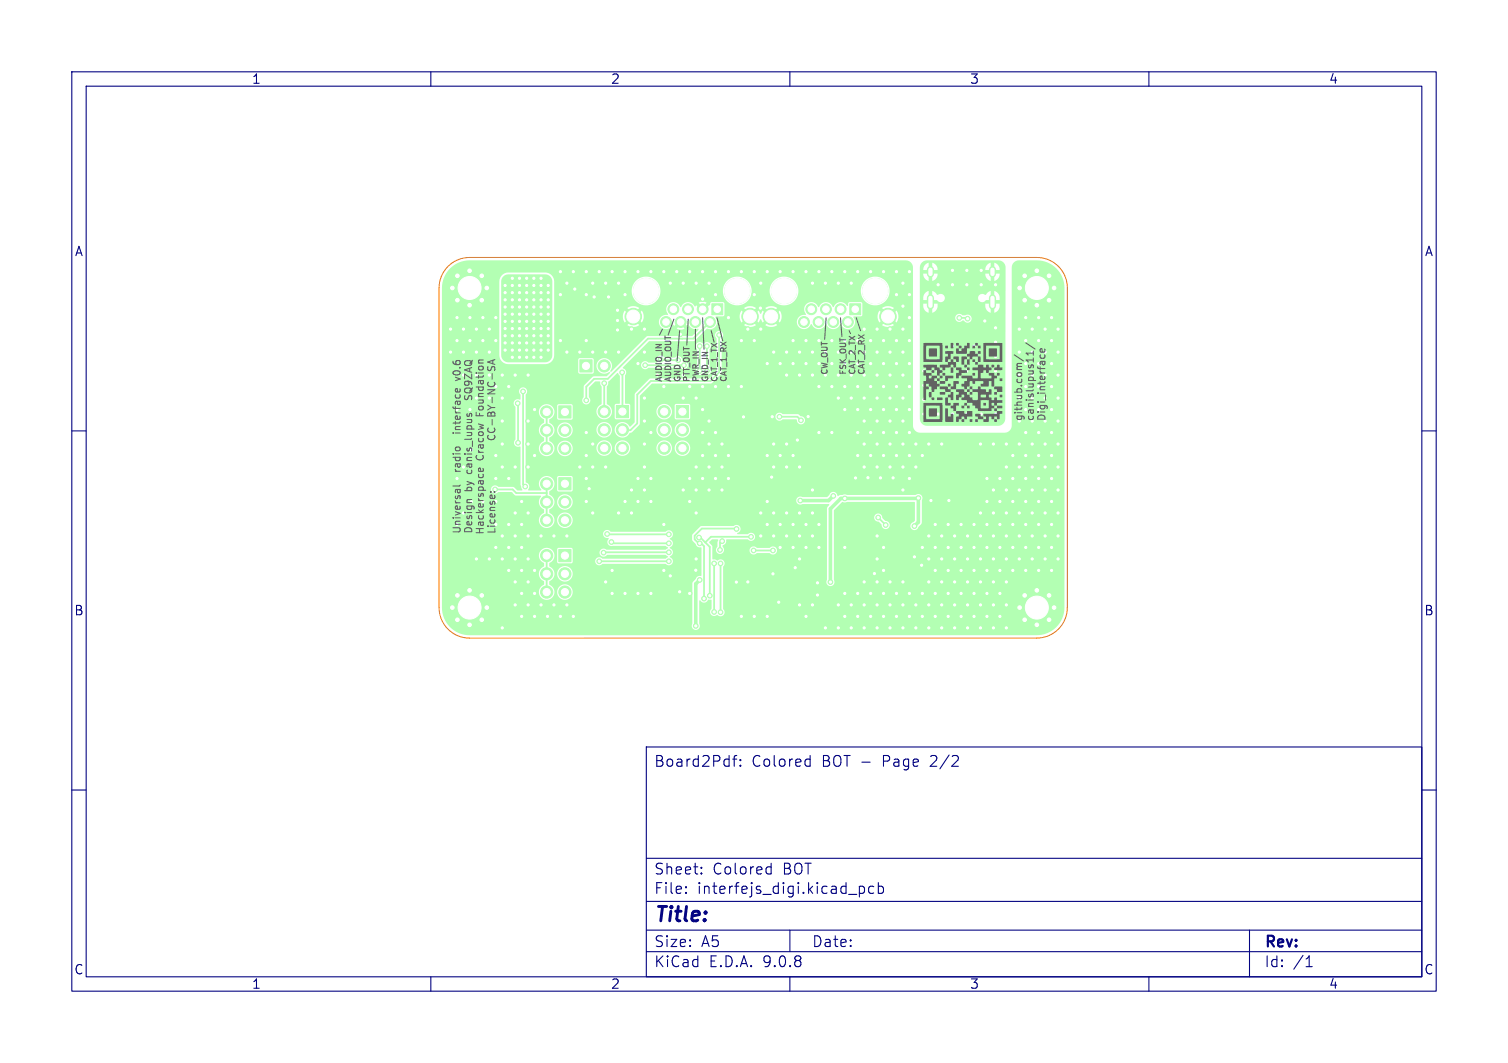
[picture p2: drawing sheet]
<svg xmlns="http://www.w3.org/2000/svg" width="210mm" height="148mm" viewBox="0 0 210 148" stroke-linecap="round" stroke-linejoin="round" font-family="sans-serif">
<defs><g id="words">
<text font-size="2.8" fill="#000080" x="91" y="128.9">Title:</text>
<g font-size="2.1" fill="#000080">
<text x="91" y="107">Board2Pdf:</text>
<text x="104.7" y="107">Colored</text>
<text x="114.5" y="107">BOT -</text>
<text x="123.2" y="107">Page</text>
<text x="130" y="107">2/2</text>
<text x="91" y="124.7">File:</text>
<text x="91" y="122">Sheet:</text>
<text x="97.1" y="124.7">interfejs_digi.kicad_pcb</text>
<text x="99.2" y="122">Colored</text>
<text x="109.1" y="122">BOT</text>
<text x="91" y="134.9">KiCad</text>
<text x="91" y="132.1">Size:</text>
<text x="97.7" y="132.1">A5</text>
<text x="98.7" y="134.9">E.D.A.</text>
<text x="106.3" y="134.9">9.0.8</text>
<text x="113" y="132.1">Date:</text>
<text x="176" y="132.3">Rev:</text>
<text x="176" y="134.9">Id:</text>
<text x="180.1" y="134.9">/1</text>
</g>
<g font-size="1.8" fill="#000080">
<text x="35" y="11.9">1</text>
<text x="85" y="11.9">2</text>
<text x="135" y="11.9">3</text>
<text x="185" y="11.9">4</text>
<text x="10.3" y="35.9">A</text>
<text x="198.4" y="35.9">A</text>
<text x="10.3" y="85.9">B</text>
<text x="198.3" y="85.9">B</text>
<text x="10.3" y="135.9">C</text>
<text x="35" y="137.9">1</text>
<text x="85" y="137.9">2</text>
<text x="135" y="137.9">3</text>
<text x="185" y="137.9">4</text>
<text x="198.3" y="135.9">C</text>
</g>
<g font-size="1.4" fill="#626262">
<text x="64.2" y="52" transform="rotate(-90 64.2 52)">v0.6</text>
<text x="64.2" y="59.7" transform="rotate(-90 64.2 59.7)">interface</text>
<text x="65.8" y="55" transform="rotate(-90 65.8 55)">SQ9ZAQ</text>
<text x="67.4" y="57.7" transform="rotate(-90 67.4 57.7)">Foundation</text>
<text x="69" y="59.3" transform="rotate(-90 69 59.3)">CC-BY-NC-SA</text>
<text x="142.4" y="58.7" transform="rotate(-90 142.4 58.7)">github.com/</text>
<text x="144" y="58.7" transform="rotate(-90 144 58.7)">canislupus11/</text>
<text x="145.6" y="58.7" transform="rotate(-90 145.6 58.7)">Digi_interface</text>
<text x="64.2" y="65.5" transform="rotate(-90 64.2 65.5)">radio</text>
<text x="65.8" y="65.7" transform="rotate(-90 65.8 65.7)">canis_lupus</text>
<text x="67.4" y="64.1" transform="rotate(-90 67.4 64.1)">Cracow</text>
<text x="65.8" y="68.4" transform="rotate(-90 65.8 68.4)">by</text>
<text x="64.2" y="74.4" transform="rotate(-90 64.2 74.4)">Universal</text>
<text x="65.8" y="74.4" transform="rotate(-90 65.8 74.4)">Design</text>
<text x="67.4" y="74.5" transform="rotate(-90 67.4 74.5)">Hackerspace</text>
<text x="69" y="74.4" transform="rotate(-90 69 74.4)">License:</text>
</g>
<g font-size="1.1" fill="#626262">
<text x="92.2" y="53.2" transform="rotate(-90 92.2 53.2)">AUDIO_IN</text>
<text x="93.5" y="53.2" transform="rotate(-90 93.5 53.2)">AUDIO_OUT</text>
<text x="94.8" y="53.2" transform="rotate(-90 94.8 53.2)">GND</text>
<text x="96.1" y="53.2" transform="rotate(-90 96.1 53.2)">PTT_OUT</text>
<text x="97.4" y="53.2" transform="rotate(-90 97.4 53.2)">PWR_IN</text>
<text x="98.7" y="53.2" transform="rotate(-90 98.7 53.2)">GND_IN</text>
<text x="100" y="53.2" transform="rotate(-90 100 53.2)">CAT_1_TX</text>
<text x="101.2" y="53.2" transform="rotate(-90 101.2 53.2)">CAT_1_RX</text>
<text x="115.3" y="52.2" transform="rotate(-90 115.3 52.2)">CW_OUT</text>
<text x="117.9" y="52.2" transform="rotate(-90 117.9 52.2)">FSK_OUT</text>
<text x="119.2" y="52.2" transform="rotate(-90 119.2 52.2)">CAT_2_TX</text>
<text x="120.4" y="52.2" transform="rotate(-90 120.4 52.2)">CAT_2_RX</text>
</g>
</g></defs>
<g fill="#b3ffb3" stroke="#b3ffb3" stroke-width=".14">
<path d="M99.1 42.3h1.6v1.5h-1.6z"/>
<path d="M77.8 66.5h1.7v1.7h-1.7z"/>
<path d="M77.8 76.5h1.7v1.7h-1.7z"/>
<path d="M77.8 56.5h1.7v1.7h-1.7z"/>
<path d="M118.3 42.3h1.6v1.5h-1.6z"/>
<path d="M85.8 56.5h1.7v1.7h-1.7z"/>
<path d="M94.2 56.5h1.7v1.7h-1.7z"/>
<path d="M80.8 50.1h1.7v1.7h-1.7z"/>
<circle cx="67.8" cy="84.6" r=".4"/>
<circle cx="67.1" cy="82.9" r=".4"/>
<circle cx="67.1" cy="86.3" r=".4"/>
<circle cx="65.4" cy="82.2" r=".4"/>
<circle cx="65.4" cy="84.6" r="3.2"/>
<circle cx="65.4" cy="87" r=".4"/>
<circle cx="63.7" cy="82.9" r=".4"/>
<circle cx="63.7" cy="86.3" r=".4"/>
<circle cx="63" cy="84.6" r=".4"/>
<circle cx="146.8" cy="84.6" r=".4"/>
<circle cx="146.1" cy="82.9" r=".4"/>
<circle cx="146.1" cy="86.3" r=".4"/>
<circle cx="144.4" cy="82.2" r=".4"/>
<circle cx="144.4" cy="84.6" r="3.2"/>
<circle cx="144.4" cy="87" r=".4"/>
<circle cx="142.7" cy="82.9" r=".4"/>
<circle cx="142.7" cy="86.3" r=".4"/>
<circle cx="142" cy="84.6" r=".4"/>
<circle cx="90" cy="40.5" r="1.75"/>
<circle cx="102.7" cy="40.5" r="1.75"/>
<circle cx="98.9" cy="44.8" r=".76"/>
<circle cx="97.9" cy="43.1" r=".76"/>
<circle cx="96.8" cy="44.8" r=".76"/>
<circle cx="95.8" cy="43.1" r=".76"/>
<circle cx="94.8" cy="44.8" r=".76"/>
<circle cx="93.8" cy="43.1" r=".76"/>
<circle cx="92.8" cy="44.8" r=".76"/>
<circle cx="88.2" cy="44.1" r="1.15"/>
<circle cx="104.5" cy="44.1" r="1.15"/>
<circle cx="76.1" cy="67.4" r=".85"/>
<circle cx="78.7" cy="69.9" r=".85"/>
<circle cx="76.1" cy="69.9" r=".85"/>
<circle cx="78.7" cy="72.4" r=".85"/>
<circle cx="76.1" cy="72.4" r=".85"/>
<circle cx="67.8" cy="40.1" r=".4"/>
<circle cx="67.1" cy="38.4" r=".4"/>
<circle cx="67.1" cy="41.8" r=".4"/>
<circle cx="65.4" cy="37.7" r=".4"/>
<circle cx="65.4" cy="40.1" r="3.2"/>
<circle cx="65.4" cy="42.5" r=".4"/>
<circle cx="63.7" cy="38.4" r=".4"/>
<circle cx="63.7" cy="41.8" r=".4"/>
<circle cx="63" cy="40.1" r=".4"/>
<circle cx="146.8" cy="40.1" r=".4"/>
<circle cx="146.1" cy="38.4" r=".4"/>
<circle cx="146.1" cy="41.8" r=".4"/>
<circle cx="144.4" cy="37.7" r=".4"/>
<circle cx="144.4" cy="40.1" r="3.2"/>
<circle cx="144.4" cy="42.5" r=".4"/>
<circle cx="142.7" cy="38.4" r=".4"/>
<circle cx="142.7" cy="41.8" r=".4"/>
<circle cx="142" cy="40.1" r=".4"/>
<circle cx="76.1" cy="77.4" r=".85"/>
<circle cx="78.7" cy="79.9" r=".85"/>
<circle cx="76.1" cy="79.9" r=".85"/>
<circle cx="78.7" cy="82.4" r=".85"/>
<circle cx="76.1" cy="82.4" r=".85"/>
<circle cx="76.1" cy="57.4" r=".85"/>
<circle cx="78.7" cy="59.9" r=".85"/>
<circle cx="76.1" cy="59.9" r=".85"/>
<circle cx="78.7" cy="62.4" r=".85"/>
<circle cx="76.1" cy="62.4" r=".85"/>
<circle cx="109.2" cy="40.5" r="1.75"/>
<circle cx="121.9" cy="40.5" r="1.75"/>
<circle cx="118.1" cy="44.8" r=".76"/>
<circle cx="117.1" cy="43.1" r=".76"/>
<circle cx="116" cy="44.8" r=".76"/>
<circle cx="115" cy="43.1" r=".76"/>
<circle cx="114" cy="44.8" r=".76"/>
<circle cx="113" cy="43.1" r=".76"/>
<circle cx="112" cy="44.8" r=".76"/>
<circle cx="107.4" cy="44.1" r="1.15"/>
<circle cx="123.7" cy="44.1" r="1.15"/>
<circle cx="84.1" cy="57.3" r=".85"/>
<circle cx="86.7" cy="59.8" r=".85"/>
<circle cx="84.1" cy="59.8" r=".85"/>
<circle cx="86.7" cy="62.4" r=".85"/>
<circle cx="84.1" cy="62.4" r=".85"/>
<circle cx="92.5" cy="57.3" r=".85"/>
<circle cx="95" cy="59.9" r=".85"/>
<circle cx="92.5" cy="59.9" r=".85"/>
<circle cx="95" cy="62.4" r=".85"/>
<circle cx="92.5" cy="62.4" r=".85"/>
<circle cx="84.1" cy="50.9" r=".85"/>
<circle cx="138.6" cy="49.6" r=".33"/>
<circle cx="132.6" cy="39.6" r=".33"/>
<circle cx="128.6" cy="53.6" r=".33"/>
<circle cx="132.6" cy="48.2" r=".33"/>
<circle cx="134.6" cy="51.6" r=".33"/>
<circle cx="128.6" cy="55.6" r=".33"/>
<circle cx="128.6" cy="51.6" r=".33"/>
<circle cx="138.6" cy="39.6" r=".33"/>
<circle cx="134.6" cy="39.6" r=".33"/>
<circle cx="138.6" cy="47.6" r=".33"/>
<circle cx="134.6" cy="37.6" r=".33"/>
<circle cx="136.6" cy="57.6" r=".33"/>
<circle cx="130.6" cy="51.6" r=".33"/>
<circle cx="130.6" cy="57.6" r=".33"/>
<circle cx="138.6" cy="51.6" r=".33"/>
<circle cx="135.6" cy="48.2" r=".33"/>
<circle cx="137.1" cy="44.7" r=".33"/>
<circle cx="130.6" cy="39.6" r=".33"/>
<circle cx="136.6" cy="37.6" r=".33"/>
<circle cx="132.6" cy="37.6" r=".33"/>
<circle cx="128.6" cy="57.6" r=".33"/>
<circle cx="138.6" cy="57.6" r=".33"/>
<circle cx="134.6" cy="57.6" r=".33"/>
<circle cx="132.6" cy="57.6" r=".33"/>
<circle cx="138.6" cy="45.6" r=".33"/>
<circle cx="136.6" cy="39.6" r=".33"/>
<circle cx="147.3" cy="68.2" r=".33"/>
<circle cx="139.2" cy="79.4" r=".33"/>
<circle cx="123" cy="53.8" r=".33"/>
<circle cx="121.8" cy="79.9" r=".33"/>
<circle cx="124.8" cy="85.8" r=".33"/>
<circle cx="137.4" cy="82.6" r=".33"/>
<circle cx="84.3" cy="65" r=".33"/>
<circle cx="124.8" cy="50.6" r=".33"/>
<circle cx="129.3" cy="61.8" r=".33"/>
<circle cx="75.3" cy="74.6" r=".33"/>
<circle cx="74.4" cy="63.4" r=".33"/>
<circle cx="116.7" cy="84.2" r=".33"/>
<circle cx="119.4" cy="63.4" r=".33"/>
<circle cx="110.4" cy="37.8" r=".33"/>
<circle cx="69.9" cy="52.2" r=".33"/>
<circle cx="101.4" cy="37.8" r=".33"/>
<circle cx="145.5" cy="61.8" r=".33"/>
<circle cx="69" cy="66.6" r=".33"/>
<circle cx="119.1" cy="66.6" r=".33"/>
<circle cx="130.2" cy="85.8" r=".33"/>
<circle cx="93.3" cy="39.4" r=".33"/>
<circle cx="125.7" cy="49" r=".33"/>
<circle cx="106.8" cy="73" r=".33"/>
<circle cx="121.2" cy="60.2" r=".33"/>
<circle cx="69.9" cy="55.4" r=".33"/>
<circle cx="105.9" cy="45.8" r=".33"/>
<circle cx="134.7" cy="74.6" r=".33"/>
<circle cx="134.7" cy="81" r=".33"/>
<circle cx="68.1" cy="45.8" r=".33"/>
<circle cx="113.1" cy="49" r=".33"/>
<circle cx="125.7" cy="39.4" r=".33"/>
<circle cx="98.7" cy="65" r=".33"/>
<circle cx="123.9" cy="65" r=".33"/>
<circle cx="103.2" cy="53.8" r=".33"/>
<circle cx="140.1" cy="84.2" r=".33"/>
<circle cx="112.2" cy="85.8" r=".33"/>
<circle cx="101.4" cy="44.2" r=".33"/>
<circle cx="122.1" cy="65" r=".33"/>
<circle cx="72.6" cy="69.8" r=".33"/>
<circle cx="119.4" cy="47.4" r=".33"/>
<circle cx="73.5" cy="71.4" r=".33"/>
<circle cx="131.1" cy="81" r=".33"/>
<circle cx="121.2" cy="53.8" r=".33"/>
<circle cx="126.6" cy="47.4" r=".33"/>
<circle cx="137.4" cy="73" r=".33"/>
<circle cx="107.7" cy="65" r=".33"/>
<circle cx="82.5" cy="71.4" r=".33"/>
<circle cx="72.6" cy="79.4" r=".33"/>
<circle cx="132" cy="73" r=".33"/>
<circle cx="142.8" cy="79.4" r=".33"/>
<circle cx="117.6" cy="53.8" r=".33"/>
<circle cx="113.8" cy="81.1" r=".33"/>
<circle cx="141.9" cy="68.2" r=".33"/>
<circle cx="121.2" cy="57" r=".33"/>
<circle cx="111" cy="61.3" r=".33"/>
<circle cx="137.4" cy="85.8" r=".33"/>
<circle cx="105.9" cy="71.4" r=".33"/>
<circle cx="113.1" cy="71.4" r=".33"/>
<circle cx="100.5" cy="61.8" r=".33"/>
<circle cx="81.6" cy="60.2" r=".33"/>
<circle cx="97.8" cy="37.8" r=".33"/>
<circle cx="125.7" cy="87.4" r=".33"/>
<circle cx="84.7" cy="41.3" r=".33"/>
<circle cx="124.8" cy="57" r=".33"/>
<circle cx="115.8" cy="37.8" r=".33"/>
<circle cx="73.5" cy="52.2" r=".33"/>
<circle cx="96.9" cy="79.4" r=".33"/>
<circle cx="111.3" cy="49" r=".33"/>
<circle cx="142.8" cy="44.2" r=".33"/>
<circle cx="105" cy="47.4" r=".33"/>
<circle cx="86" cy="45.9" r=".33"/>
<circle cx="132" cy="79.4" r=".33"/>
<circle cx="90.6" cy="69.8" r=".33"/>
<circle cx="146.4" cy="57" r=".33"/>
<circle cx="131.1" cy="84.2" r=".33"/>
<circle cx="138.3" cy="68.2" r=".33"/>
<circle cx="121.2" cy="63.4" r=".33"/>
<circle cx="111.3" cy="74.6" r=".33"/>
<circle cx="80" cy="40.2" r=".33"/>
<circle cx="70.8" cy="76.2" r=".33"/>
<circle cx="146.4" cy="76.2" r=".33"/>
<circle cx="96" cy="37.8" r=".33"/>
<circle cx="116.7" cy="39.4" r=".33"/>
<circle cx="89.7" cy="68.2" r=".33"/>
<circle cx="135.6" cy="79.4" r=".33"/>
<circle cx="110.7" cy="79" r=".33"/>
<circle cx="123.9" cy="61.8" r=".33"/>
<circle cx="69.9" cy="87.4" r=".33"/>
<circle cx="121.2" cy="47.4" r=".33"/>
<circle cx="126.6" cy="53.8" r=".33"/>
<circle cx="127.5" cy="87.4" r=".33"/>
<circle cx="127.5" cy="84.2" r=".33"/>
<circle cx="119.4" cy="53.8" r=".33"/>
<circle cx="87" cy="69.8" r=".33"/>
<circle cx="84.3" cy="81" r=".33"/>
<circle cx="117.6" cy="76.2" r=".33"/>
<circle cx="101.4" cy="53.8" r=".33"/>
<circle cx="134.7" cy="77.8" r=".33"/>
<circle cx="129.3" cy="84.2" r=".33"/>
<circle cx="103.2" cy="37.8" r=".33"/>
<circle cx="73.5" cy="77.8" r=".33"/>
<circle cx="115.8" cy="53.8" r=".33"/>
<circle cx="132.9" cy="84.2" r=".33"/>
<circle cx="141.9" cy="71.4" r=".33"/>
<circle cx="95.1" cy="39.4" r=".33"/>
<circle cx="136.5" cy="81" r=".33"/>
<circle cx="82.5" cy="39.4" r=".33"/>
<circle cx="140.1" cy="65" r=".33"/>
<circle cx="109.5" cy="49" r=".33"/>
<circle cx="123" cy="37.8" r=".33"/>
<circle cx="68.1" cy="77.8" r=".33"/>
<circle cx="147.3" cy="77.8" r=".33"/>
<circle cx="63.6" cy="44.2" r=".33"/>
<circle cx="123" cy="60.2" r=".33"/>
<circle cx="82" cy="68" r=".33"/>
<circle cx="142.8" cy="63.4" r=".33"/>
<circle cx="118.5" cy="55.4" r=".33"/>
<circle cx="123" cy="76.2" r=".33"/>
<circle cx="132.9" cy="74.6" r=".33"/>
<circle cx="111.3" cy="77.8" r=".33"/>
<circle cx="71.7" cy="65" r=".33"/>
<circle cx="69.9" cy="65" r=".33"/>
<circle cx="64.5" cy="65" r=".33"/>
<circle cx="130.2" cy="73" r=".33"/>
<circle cx="70.8" cy="79.4" r=".33"/>
<circle cx="90.6" cy="60.2" r=".33"/>
<circle cx="139.2" cy="82.6" r=".33"/>
<circle cx="144.6" cy="66.6" r=".33"/>
<circle cx="69" cy="63.4" r=".33"/>
<circle cx="140.1" cy="71.4" r=".33"/>
<circle cx="69.9" cy="74.6" r=".33"/>
<circle cx="110.4" cy="47.4" r=".33"/>
<circle cx="138.3" cy="74.6" r=".33"/>
<circle cx="117.6" cy="37.8" r=".33"/>
<circle cx="143.7" cy="68.2" r=".33"/>
<circle cx="140.1" cy="81" r=".33"/>
<circle cx="143.7" cy="61.8" r=".33"/>
<circle cx="63.6" cy="47.4" r=".33"/>
<circle cx="133.8" cy="82.6" r=".33"/>
<circle cx="146.4" cy="60.2" r=".33"/>
<circle cx="80.7" cy="49" r=".33"/>
<circle cx="132" cy="85.8" r=".33"/>
<circle cx="85.2" cy="82.6" r=".33"/>
<circle cx="96" cy="66.6" r=".33"/>
<circle cx="73.5" cy="74.6" r=".33"/>
<circle cx="79.8" cy="85.8" r=".33"/>
<circle cx="120.3" cy="65" r=".33"/>
<circle cx="125.7" cy="45.8" r=".33"/>
<circle cx="86.1" cy="39.4" r=".33"/>
<circle cx="81.6" cy="69.8" r=".33"/>
<circle cx="110.4" cy="76.2" r=".33"/>
<circle cx="124.8" cy="53.8" r=".33"/>
<circle cx="138.3" cy="71.4" r=".33"/>
<circle cx="122.1" cy="55.4" r=".33"/>
<circle cx="141" cy="79.4" r=".33"/>
<circle cx="65.4" cy="47.4" r=".33"/>
<circle cx="145.5" cy="68.2" r=".33"/>
<circle cx="89.7" cy="45.8" r=".33"/>
<circle cx="142.8" cy="73" r=".33"/>
<circle cx="126.6" cy="41" r=".33"/>
<circle cx="123" cy="47.4" r=".33"/>
<circle cx="106.8" cy="37.8" r=".33"/>
<circle cx="111.3" cy="84.2" r=".33"/>
<circle cx="109.5" cy="52.2" r=".33"/>
<circle cx="74.4" cy="57" r=".33"/>
<circle cx="87" cy="41" r=".33"/>
<circle cx="68.1" cy="49" r=".33"/>
<circle cx="127.5" cy="65" r=".33"/>
<circle cx="115.8" cy="50.6" r=".33"/>
<circle cx="97.8" cy="60.2" r=".33"/>
<circle cx="87" cy="82.6" r=".33"/>
<circle cx="83.4" cy="37.8" r=".33"/>
<circle cx="63.6" cy="66.6" r=".33"/>
<circle cx="109.5" cy="74.6" r=".33"/>
<circle cx="144.6" cy="69.8" r=".33"/>
<circle cx="146.4" cy="79.4" r=".33"/>
<circle cx="94.2" cy="37.8" r=".33"/>
<circle cx="81.6" cy="66.6" r=".33"/>
<circle cx="143.7" cy="65" r=".33"/>
<circle cx="102.5" cy="81" r=".33"/>
<circle cx="71.7" cy="74.6" r=".33"/>
<circle cx="87.9" cy="68.2" r=".33"/>
<circle cx="92.4" cy="73" r=".33"/>
<circle cx="119.4" cy="57" r=".33"/>
<circle cx="129.3" cy="81" r=".33"/>
<circle cx="103.5" cy="58" r=".33"/>
<circle cx="146.4" cy="44.2" r=".33"/>
<circle cx="103.2" cy="47.4" r=".33"/>
<circle cx="81.6" cy="63.4" r=".33"/>
<circle cx="78" cy="47.4" r=".33"/>
<circle cx="142.8" cy="69.8" r=".33"/>
<circle cx="107.6" cy="79.9" r=".33"/>
<circle cx="66.3" cy="77.8" r=".33"/>
<circle cx="105" cy="41" r=".33"/>
<circle cx="125.7" cy="81" r=".33"/>
<circle cx="138.3" cy="87.4" r=".33"/>
<circle cx="131.1" cy="87.4" r=".33"/>
<circle cx="114" cy="60.2" r=".33"/>
<circle cx="94.7" cy="46.5" r=".33"/>
<circle cx="86.1" cy="71.4" r=".33"/>
<circle cx="81.6" cy="41" r=".33"/>
<circle cx="64.5" cy="52.2" r=".33"/>
<circle cx="129.3" cy="74.6" r=".33"/>
<circle cx="133.8" cy="73" r=".33"/>
<circle cx="144.6" cy="76.2" r=".33"/>
<circle cx="95.1" cy="52.2" r=".33"/>
<circle cx="124.8" cy="41" r=".33"/>
<circle cx="144.6" cy="47.4" r=".33"/>
<circle cx="125.7" cy="42.6" r=".33"/>
<circle cx="69" cy="47.4" r=".33"/>
<circle cx="96.9" cy="68.2" r=".33"/>
<circle cx="137.4" cy="79.4" r=".33"/>
<circle cx="97.8" cy="53.8" r=".33"/>
<circle cx="82.5" cy="61.8" r=".33"/>
<circle cx="129.3" cy="77.8" r=".33"/>
<circle cx="116.7" cy="87.4" r=".33"/>
<circle cx="147.3" cy="71.4" r=".33"/>
<circle cx="145.5" cy="65" r=".33"/>
<circle cx="128.4" cy="82.6" r=".33"/>
<circle cx="71.7" cy="77.8" r=".33"/>
<circle cx="133.8" cy="76.2" r=".33"/>
<circle cx="122.6" cy="66.5" r=".33"/>
<circle cx="82.5" cy="65" r=".33"/>
<circle cx="110.4" cy="73" r=".33"/>
<circle cx="123.9" cy="49" r=".33"/>
<circle cx="137.4" cy="76.2" r=".33"/>
<circle cx="123.9" cy="84.2" r=".33"/>
<circle cx="122.1" cy="52.2" r=".33"/>
<circle cx="90.6" cy="37.8" r=".33"/>
<circle cx="120.3" cy="55.4" r=".33"/>
<circle cx="121.2" cy="37.8" r=".33"/>
<circle cx="122.1" cy="77.8" r=".33"/>
<circle cx="126.6" cy="44.2" r=".33"/>
<circle cx="77.1" cy="84.2" r=".33"/>
<circle cx="119.4" cy="85.8" r=".33"/>
<circle cx="144.6" cy="63.4" r=".33"/>
<circle cx="144.6" cy="60.2" r=".33"/>
<circle cx="134.7" cy="84.2" r=".33"/>
<circle cx="64.5" cy="71.4" r=".33"/>
<circle cx="142.8" cy="50.6" r=".33"/>
<circle cx="141.9" cy="65" r=".33"/>
<circle cx="146.4" cy="63.4" r=".33"/>
<circle cx="117.6" cy="85.8" r=".33"/>
<circle cx="64.5" cy="49" r=".33"/>
<circle cx="146.4" cy="66.6" r=".33"/>
<circle cx="147.3" cy="74.6" r=".33"/>
<circle cx="105.9" cy="39.4" r=".33"/>
<circle cx="136.5" cy="84.2" r=".33"/>
<circle cx="143.7" cy="49" r=".33"/>
<circle cx="98.7" cy="68.2" r=".33"/>
<circle cx="120.3" cy="58.6" r=".33"/>
<circle cx="99.6" cy="60.2" r=".33"/>
<circle cx="133.8" cy="79.4" r=".33"/>
<circle cx="96.9" cy="71.4" r=".33"/>
<circle cx="82.5" cy="49" r=".33"/>
<circle cx="138.3" cy="61.8" r=".33"/>
<circle cx="124.8" cy="82.6" r=".33"/>
<circle cx="100.5" cy="65" r=".33"/>
<circle cx="141.9" cy="61.8" r=".33"/>
<circle cx="103.2" cy="85.8" r=".33"/>
<circle cx="89.7" cy="65" r=".33"/>
<circle cx="113.1" cy="74.6" r=".33"/>
<circle cx="76.2" cy="85.8" r=".33"/>
<circle cx="113.8" cy="82.8" r=".33"/>
<circle cx="98.7" cy="58.6" r=".33"/>
<circle cx="141" cy="66.6" r=".33"/>
<circle cx="78.9" cy="49" r=".33"/>
<circle cx="92.4" cy="37.8" r=".33"/>
<circle cx="120.3" cy="87.4" r=".33"/>
<circle cx="121.2" cy="82.6" r=".33"/>
<circle cx="143.7" cy="77.8" r=".33"/>
<circle cx="84.3" cy="49" r=".33"/>
<circle cx="113.1" cy="39.4" r=".33"/>
<circle cx="123.9" cy="58.6" r=".33"/>
<circle cx="72.6" cy="82.6" r=".33"/>
<circle cx="140.1" cy="77.8" r=".33"/>
<circle cx="86" cy="43.2" r=".33"/>
<circle cx="139.2" cy="73" r=".33"/>
<circle cx="96.9" cy="65" r=".33"/>
<circle cx="78.9" cy="74.6" r=".33"/>
<circle cx="122.1" cy="74.6" r=".33"/>
<circle cx="118.5" cy="84.2" r=".33"/>
<circle cx="69.9" cy="61.8" r=".33"/>
<circle cx="120.3" cy="81" r=".33"/>
<circle cx="141.9" cy="77.8" r=".33"/>
<circle cx="120.3" cy="45.8" r=".33"/>
<circle cx="145.5" cy="77.8" r=".33"/>
<circle cx="120.9" cy="66.5" r=".33"/>
<circle cx="96" cy="82.6" r=".33"/>
<circle cx="124.8" cy="63.4" r=".33"/>
<circle cx="124.8" cy="37.8" r=".33"/>
<circle cx="141" cy="76.2" r=".33"/>
<circle cx="114" cy="53.8" r=".33"/>
<circle cx="85.2" cy="37.8" r=".33"/>
<circle cx="107.5" cy="66.4" r=".33"/>
<circle cx="87.9" cy="45.8" r=".33"/>
<circle cx="99.6" cy="53.8" r=".33"/>
<circle cx="132.9" cy="77.8" r=".33"/>
<circle cx="135.6" cy="82.6" r=".33"/>
<circle cx="105.9" cy="42.9" r=".33"/>
<circle cx="78.9" cy="39.4" r=".33"/>
<circle cx="146.4" cy="47.4" r=".33"/>
<circle cx="138.3" cy="77.8" r=".33"/>
<circle cx="126.6" cy="82.6" r=".33"/>
<circle cx="82.7" cy="41.3" r=".33"/>
<circle cx="119.4" cy="82.6" r=".33"/>
<circle cx="141" cy="69.8" r=".33"/>
<circle cx="87.9" cy="71.4" r=".33"/>
<circle cx="92.4" cy="79.4" r=".33"/>
<circle cx="97.8" cy="57" r=".33"/>
<circle cx="97.8" cy="63.4" r=".33"/>
<circle cx="95.1" cy="55.4" r=".33"/>
<circle cx="79.8" cy="37.8" r=".33"/>
<circle cx="101.4" cy="66.6" r=".33"/>
<circle cx="115.8" cy="47.4" r=".33"/>
<circle cx="69" cy="76.2" r=".33"/>
<circle cx="107.7" cy="71.4" r=".33"/>
<circle cx="120.3" cy="61.8" r=".33"/>
<circle cx="81.6" cy="37.8" r=".33"/>
<circle cx="96.9" cy="77.8" r=".33"/>
<circle cx="122.1" cy="45.8" r=".33"/>
<circle cx="125.7" cy="58.6" r=".33"/>
<circle cx="96.9" cy="55.4" r=".33"/>
<circle cx="126.6" cy="50.6" r=".33"/>
<circle cx="73.5" cy="65" r=".33"/>
<circle cx="130.2" cy="76.2" r=".33"/>
<circle cx="107.7" cy="61.8" r=".33"/>
<circle cx="96" cy="53.8" r=".33"/>
<circle cx="108.4" cy="83.8" r=".33"/>
<circle cx="123.9" cy="55.4" r=".33"/>
<circle cx="71.7" cy="84.2" r=".33"/>
<circle cx="90.6" cy="66.6" r=".33"/>
<circle cx="114" cy="47.4" r=".33"/>
<circle cx="133.8" cy="85.8" r=".33"/>
<circle cx="74.4" cy="79.4" r=".33"/>
<circle cx="106.8" cy="69.8" r=".33"/>
<circle cx="89.7" cy="58.6" r=".33"/>
<circle cx="131.1" cy="61.8" r=".33"/>
<circle cx="122.1" cy="61.8" r=".33"/>
<circle cx="123" cy="57" r=".33"/>
<circle cx="104.1" cy="45.8" r=".33"/>
<circle cx="147.3" cy="61.8" r=".33"/>
<circle cx="118.5" cy="39.4" r=".33"/>
<circle cx="119.4" cy="37.8" r=".33"/>
<circle cx="132.9" cy="87.4" r=".33"/>
<circle cx="67.2" cy="47.4" r=".33"/>
<circle cx="126.6" cy="60.2" r=".33"/>
<circle cx="77.1" cy="74.6" r=".33"/>
<circle cx="84.3" cy="39.4" r=".33"/>
<circle cx="72.6" cy="73" r=".33"/>
<circle cx="122.1" cy="87.4" r=".33"/>
<circle cx="89.7" cy="55.4" r=".33"/>
<circle cx="105.9" cy="74.6" r=".33"/>
<circle cx="137.4" cy="69.8" r=".33"/>
<circle cx="99.6" cy="66.6" r=".33"/>
<circle cx="106.8" cy="85.8" r=".33"/>
<circle cx="146.4" cy="53.8" r=".33"/>
<circle cx="72.6" cy="85.8" r=".33"/>
<circle cx="105" cy="37.8" r=".33"/>
<circle cx="146.4" cy="73" r=".33"/>
<circle cx="129.3" cy="87.4" r=".33"/>
<circle cx="124.8" cy="60.2" r=".33"/>
<circle cx="66.3" cy="49" r=".33"/>
<circle cx="73.5" cy="84.2" r=".33"/>
<circle cx="62.7" cy="45.8" r=".33"/>
<circle cx="123.9" cy="87.4" r=".33"/>
<circle cx="136.5" cy="71.4" r=".33"/>
<circle cx="113.1" cy="52.2" r=".33"/>
<circle cx="107.5" cy="58" r=".33"/>
<circle cx="140.1" cy="87.4" r=".33"/>
<circle cx="126.6" cy="57" r=".33"/>
<circle cx="142.8" cy="60.2" r=".33"/>
<circle cx="116.7" cy="49" r=".33"/>
<circle cx="99.6" cy="63.4" r=".33"/>
<circle cx="114" cy="73" r=".33"/>
<circle cx="119.4" cy="50.6" r=".33"/>
<circle cx="122.1" cy="49" r=".33"/>
<circle cx="69.9" cy="77.8" r=".33"/>
<circle cx="105" cy="85.8" r=".33"/>
<circle cx="127.5" cy="61.8" r=".33"/>
<circle cx="73.5" cy="61.8" r=".33"/>
<circle cx="141.9" cy="45.8" r=".33"/>
<circle cx="112.2" cy="73" r=".33"/>
<circle cx="108.6" cy="63.4" r=".33"/>
<circle cx="139.2" cy="66.6" r=".33"/>
<circle cx="145.5" cy="45.8" r=".33"/>
<circle cx="116.7" cy="52.2" r=".33"/>
<circle cx="71.7" cy="52.2" r=".33"/>
<circle cx="128.4" cy="76.2" r=".33"/>
<circle cx="142.8" cy="66.6" r=".33"/>
<circle cx="114" cy="37.8" r=".33"/>
<circle cx="74.4" cy="82.6" r=".33"/>
<circle cx="97.8" cy="41.6" r=".33"/>
<circle cx="108.6" cy="50.6" r=".33"/>
<circle cx="118.5" cy="87.4" r=".33"/>
<circle cx="124.4" cy="66.5" r=".33"/>
<circle cx="139.2" cy="85.8" r=".33"/>
<circle cx="64.5" cy="45.8" r=".33"/>
<circle cx="138.3" cy="81" r=".33"/>
<circle cx="141.9" cy="74.6" r=".33"/>
<circle cx="88.8" cy="37.8" r=".33"/>
<circle cx="144.6" cy="73" r=".33"/>
<circle cx="112.2" cy="76.2" r=".33"/>
<circle cx="106.8" cy="50.6" r=".33"/>
<circle cx="134.7" cy="87.4" r=".33"/>
<circle cx="66.3" cy="45.8" r=".33"/>
<circle cx="136.5" cy="61.8" r=".33"/>
<circle cx="126.6" cy="85.8" r=".33"/>
<circle cx="114.9" cy="87.4" r=".33"/>
<circle cx="144.6" cy="79.4" r=".33"/>
<circle cx="128.4" cy="85.8" r=".33"/>
<circle cx="126.6" cy="63.4" r=".33"/>
<circle cx="122.1" cy="84.2" r=".33"/>
<circle cx="132" cy="82.6" r=".33"/>
<circle cx="142.8" cy="76.2" r=".33"/>
<circle cx="94.6" cy="82.4" r=".33"/>
<circle cx="117.6" cy="57" r=".33"/>
<circle cx="116.7" cy="55.4" r=".33"/>
<circle cx="125.7" cy="84.2" r=".33"/>
<circle cx="135.6" cy="85.8" r=".33"/>
<circle cx="139.2" cy="76.2" r=".33"/>
<circle cx="126.6" cy="37.8" r=".33"/>
<circle cx="65.4" cy="44.2" r=".33"/>
<circle cx="142.8" cy="47.4" r=".33"/>
<circle cx="97.8" cy="66.6" r=".33"/>
<circle cx="71.7" cy="81" r=".33"/>
<circle cx="111.3" cy="71.4" r=".33"/>
<circle cx="140.1" cy="61.8" r=".33"/>
<circle cx="122.1" cy="81" r=".33"/>
<circle cx="146.4" cy="50.6" r=".33"/>
<circle cx="108.6" cy="37.8" r=".33"/>
<circle cx="145.5" cy="74.6" r=".33"/>
<circle cx="123.9" cy="52.2" r=".33"/>
<circle cx="143.7" cy="74.6" r=".33"/>
<circle cx="112.2" cy="37.8" r=".33"/>
<circle cx="147.3" cy="45.8" r=".33"/>
<circle cx="143.7" cy="45.8" r=".33"/>
<circle cx="74.4" cy="85.8" r=".33"/>
<circle cx="70.8" cy="53.8" r=".33"/>
<circle cx="109.5" cy="71.4" r=".33"/>
<circle cx="131.1" cy="77.8" r=".33"/>
<circle cx="92.4" cy="53.8" r=".33"/>
<circle cx="123.9" cy="81" r=".33"/>
<circle cx="78.9" cy="84.2" r=".33"/>
<circle cx="123" cy="63.4" r=".33"/>
<circle cx="146.4" cy="69.8" r=".33"/>
<circle cx="119.4" cy="60.2" r=".33"/>
<circle cx="125.7" cy="61.8" r=".33"/>
<circle cx="87" cy="37.8" r=".33"/>
<circle cx="111.3" cy="52.2" r=".33"/>
<circle cx="85.2" cy="79.4" r=".33"/>
<circle cx="136.5" cy="77.8" r=".33"/>
<circle cx="113.1" cy="68.2" r=".33"/>
<circle cx="141" cy="73" r=".33"/>
<circle cx="100.5" cy="68.2" r=".33"/>
<circle cx="141.9" cy="49" r=".33"/>
<circle cx="145.5" cy="49" r=".33"/>
<circle cx="136.5" cy="74.6" r=".33"/>
<circle cx="126.6" cy="66.6" r=".33"/>
<circle cx="88.8" cy="50.6" r=".33"/>
<circle cx="123" cy="79.4" r=".33"/>
<circle cx="101.4" cy="63.4" r=".33"/>
<circle cx="96.9" cy="39.4" r=".33"/>
<circle cx="144.6" cy="44.2" r=".33"/>
<circle cx="122.1" cy="58.6" r=".33"/>
<circle cx="136.5" cy="87.4" r=".33"/>
<circle cx="75.3" cy="84.2" r=".33"/>
<circle cx="95.1" cy="68.2" r=".33"/>
<circle cx="124.8" cy="47.4" r=".33"/>
<circle cx="140.1" cy="74.6" r=".33"/>
<circle cx="111.3" cy="65" r=".33"/>
<circle cx="145.5" cy="71.4" r=".33"/>
<circle cx="78" cy="41" r=".33"/>
<circle cx="86" cy="44.6" r=".33"/>
<circle cx="112.2" cy="47.4" r=".33"/>
<circle cx="104.1" cy="81" r=".33"/>
<circle cx="81.6" cy="47.4" r=".33"/>
<circle cx="143.7" cy="71.4" r=".33"/>
<circle cx="147.3" cy="58.6" r=".33"/>
<circle cx="125.7" cy="68.2" r=".33"/>
<circle cx="112.2" cy="50.6" r=".33"/>
<circle cx="129.6" cy="69.7" r=".33"/>
<circle cx="62.7" cy="49" r=".33"/>
<circle cx="70.8" cy="73" r=".33"/>
<circle cx="140.1" cy="68.2" r=".33"/>
<circle cx="71.7" cy="71.4" r=".33"/>
<circle cx="121.2" cy="85.8" r=".33"/>
<circle cx="108.6" cy="73" r=".33"/>
<circle cx="128.3" cy="78.7" r=".33"/>
<circle cx="147.3" cy="52.2" r=".33"/>
<circle cx="139.2" cy="69.8" r=".33"/>
<circle cx="73.5" cy="58.6" r=".33"/>
<circle cx="131.1" cy="74.6" r=".33"/>
<circle cx="89.7" cy="49" r=".33"/>
<circle cx="73.5" cy="81" r=".33"/>
<circle cx="132.9" cy="81" r=".33"/>
<circle cx="114.9" cy="39.4" r=".33"/>
<circle cx="120.3" cy="84.2" r=".33"/>
<circle cx="110.4" cy="50.6" r=".33"/>
<circle cx="98.7" cy="61.8" r=".33"/>
<circle cx="141" cy="63.4" r=".33"/>
<circle cx="147.3" cy="65" r=".33"/>
<circle cx="99.6" cy="41" r=".33"/>
<circle cx="67.2" cy="44.2" r=".33"/>
<circle cx="88.8" cy="69.8" r=".33"/>
<circle cx="112.5" cy="58" r=".33"/>
<circle cx="88.8" cy="82.6" r=".33"/>
<circle cx="127.3" cy="77.5" r=".33"/>
<circle cx="123" cy="50.6" r=".33"/>
<circle cx="107.7" cy="49" r=".33"/>
<circle cx="125.7" cy="52.2" r=".33"/>
<circle cx="107.7" cy="74.6" r=".33"/>
<circle cx="132" cy="76.2" r=".33"/>
<circle cx="69" cy="44.2" r=".33"/>
<circle cx="114" cy="76.2" r=".33"/>
<circle cx="123.9" cy="45.8" r=".33"/>
<circle cx="147.3" cy="49" r=".33"/>
<circle cx="135.6" cy="76.2" r=".33"/>
<circle cx="80.7" cy="65" r=".33"/>
<circle cx="109.5" cy="65" r=".33"/>
<circle cx="88.8" cy="66.6" r=".33"/>
<circle cx="135.6" cy="73" r=".33"/>
<circle cx="108.6" cy="76.2" r=".33"/>
<circle cx="86.1" cy="49" r=".33"/>
<circle cx="125.7" cy="55.4" r=".33"/>
<circle cx="109.5" cy="61.8" r=".33"/>
<circle cx="132.1" cy="69.7" r=".33"/>
<circle cx="89.7" cy="61.8" r=".33"/>
<circle cx="110.4" cy="63.4" r=".33"/>
<circle cx="147.3" cy="55.4" r=".33"/>
<circle cx="99.6" cy="37.8" r=".33"/>
<circle cx="96" cy="69.8" r=".33"/>
<circle cx="117.6" cy="82.6" r=".33"/>
<circle cx="98.7" cy="39.4" r=".33"/>
<circle cx="78" cy="85.8" r=".33"/>
<circle cx="115.8" cy="60.2" r=".33"/>
<circle cx="78" cy="37.8" r=".33"/>
<circle cx="125.7" cy="65" r=".33"/>
<circle cx="137.4" cy="66.6" r=".33"/>
<circle cx="130.2" cy="82.6" r=".33"/>
<circle cx="93.3" cy="80.2" r=".33"/>
<circle cx="121.2" cy="50.6" r=".33"/>
<circle cx="128.4" cy="63.4" r=".33"/>
<circle cx="72.6" cy="76.2" r=".33"/>
<circle cx="65.4" cy="57" r=".33"/>
<circle cx="123" cy="85.8" r=".33"/>
<circle cx="130.2" cy="79.4" r=".33"/>
<circle cx="123" cy="82.6" r=".33"/>
<circle cx="138.3" cy="84.2" r=".33"/>
<circle cx="90.6" cy="82.6" r=".33"/>
<circle cx="69.9" cy="58.6" r=".33"/>
<circle cx="113.1" cy="84.2" r=".33"/>
<circle cx="114" cy="50.6" r=".33"/>
<circle cx="106.8" cy="63.4" r=".33"/>
<circle cx="70.8" cy="66.6" r=".33"/>
<circle cx="75.3" cy="45.7" r=".33"/>
<circle cx="72.3" cy="40.7" r=".33"/>
<circle cx="108.5" cy="58" r=".33"/>
<circle cx="73.3" cy="38.7" r=".33"/>
<circle cx="73.3" cy="49.7" r=".33"/>
<circle cx="71.3" cy="48.7" r=".33"/>
<circle cx="72.3" cy="45.7" r=".33"/>
<circle cx="70.3" cy="47.7" r=".33"/>
<circle cx="70.3" cy="43.7" r=".33"/>
<circle cx="72.3" cy="41.7" r=".33"/>
<circle cx="70.3" cy="48.7" r=".33"/>
<circle cx="74.3" cy="45.7" r=".33"/>
<circle cx="127.3" cy="73.2" r=".33"/>
<circle cx="72.3" cy="39.7" r=".33"/>
<circle cx="72.3" cy="49.7" r=".33"/>
<circle cx="96.9" cy="87.1" r=".33"/>
<circle cx="74.3" cy="43.7" r=".33"/>
<circle cx="71.3" cy="40.7" r=".33"/>
<circle cx="71.3" cy="44.7" r=".33"/>
<circle cx="71.3" cy="49.7" r=".33"/>
<circle cx="73.3" cy="44.7" r=".33"/>
<circle cx="74.3" cy="49.7" r=".33"/>
<circle cx="74.3" cy="42.7" r=".33"/>
<circle cx="76.3" cy="40.7" r=".33"/>
<circle cx="73.3" cy="46.7" r=".33"/>
<circle cx="75.3" cy="42.7" r=".33"/>
<circle cx="72.3" cy="44.7" r=".33"/>
<circle cx="76.3" cy="41.7" r=".33"/>
<circle cx="75.3" cy="46.7" r=".33"/>
<circle cx="72.3" cy="43.7" r=".33"/>
<circle cx="75.3" cy="47.7" r=".33"/>
<circle cx="71.3" cy="42.7" r=".33"/>
<circle cx="72.3" cy="47.7" r=".33"/>
<circle cx="73.3" cy="40.7" r=".33"/>
<circle cx="74.3" cy="39.7" r=".33"/>
<circle cx="76.3" cy="47.7" r=".33"/>
<circle cx="73.3" cy="45.7" r=".33"/>
<circle cx="117.6" cy="69.4" r=".33"/>
<circle cx="75.3" cy="39.7" r=".33"/>
<circle cx="76.3" cy="39.7" r=".33"/>
<circle cx="75.3" cy="41.7" r=".33"/>
<circle cx="73.3" cy="48.7" r=".33"/>
<circle cx="74.3" cy="47.7" r=".33"/>
<circle cx="75.3" cy="49.7" r=".33"/>
<circle cx="70.3" cy="39.7" r=".33"/>
<circle cx="75.3" cy="43.7" r=".33"/>
<circle cx="70.3" cy="45.7" r=".33"/>
<circle cx="73.3" cy="43.7" r=".33"/>
<circle cx="70.3" cy="46.7" r=".33"/>
<circle cx="71.3" cy="43.7" r=".33"/>
<circle cx="71.3" cy="45.7" r=".33"/>
<circle cx="70.3" cy="44.7" r=".33"/>
<circle cx="75.3" cy="40.7" r=".33"/>
<circle cx="73.3" cy="42.7" r=".33"/>
<circle cx="70.3" cy="42.7" r=".33"/>
<circle cx="75.3" cy="48.7" r=".33"/>
<circle cx="76.3" cy="45.7" r=".33"/>
<circle cx="73.3" cy="39.7" r=".33"/>
<circle cx="76.3" cy="46.7" r=".33"/>
<circle cx="115.6" cy="81" r=".33"/>
<circle cx="72.3" cy="46.7" r=".33"/>
<circle cx="75.3" cy="38.7" r=".33"/>
<circle cx="73.3" cy="47.7" r=".33"/>
<circle cx="76.3" cy="44.7" r=".33"/>
<circle cx="74.3" cy="40.7" r=".33"/>
<circle cx="74.3" cy="46.7" r=".33"/>
<circle cx="72.3" cy="48.7" r=".33"/>
<circle cx="72.3" cy="42.7" r=".33"/>
<circle cx="76.3" cy="48.7" r=".33"/>
<circle cx="71.3" cy="39.7" r=".33"/>
<circle cx="71.3" cy="38.7" r=".33"/>
<circle cx="74.3" cy="38.7" r=".33"/>
<circle cx="71.3" cy="41.7" r=".33"/>
<circle cx="76.3" cy="42.7" r=".33"/>
<circle cx="127.9" cy="69.3" r=".33"/>
<circle cx="74.3" cy="41.7" r=".33"/>
<circle cx="73.3" cy="41.7" r=".33"/>
<circle cx="71.3" cy="47.7" r=".33"/>
<circle cx="75.3" cy="44.7" r=".33"/>
<circle cx="111.5" cy="58.5" r=".33"/>
<circle cx="76.3" cy="43.7" r=".33"/>
<circle cx="70.3" cy="40.7" r=".33"/>
<circle cx="97.4" cy="80.7" r=".33"/>
<circle cx="74.3" cy="44.7" r=".33"/>
<circle cx="70.3" cy="41.7" r=".33"/>
<circle cx="74.3" cy="48.7" r=".33"/>
<circle cx="72.3" cy="38.7" r=".33"/>
<circle cx="71.3" cy="46.7" r=".33"/>
<circle cx="123.3" cy="73.1" r=".33"/>
<circle cx="122.3" cy="72.1" r=".33"/>
<circle cx="133.6" cy="44.3" r=".33"/>
<circle cx="134.7" cy="44.4" r=".33"/>
<circle cx="86.6" cy="51.8" r=".33"/>
<circle cx="93.1" cy="75.6" r=".33"/>
<circle cx="102.6" cy="73.6" r=".33"/>
<circle cx="97.4" cy="75.6" r=".33"/>
<circle cx="85.1" cy="75.5" r=".33"/>
<circle cx="98" cy="83.3" r=".33"/>
<circle cx="83.4" cy="78.1" r=".33"/>
<circle cx="93.1" cy="78.1" r=".33"/>
<circle cx="84.5" cy="74.3" r=".33"/>
<circle cx="98.8" cy="82.9" r=".33"/>
<circle cx="93.1" cy="74.4" r=".33"/>
<circle cx="104.6" cy="74.7" r=".33"/>
<circle cx="84.1" cy="53.4" r=".33"/>
<circle cx="97.3" cy="74.8" r=".33"/>
<circle cx="81.6" cy="55.7" r=".33"/>
<circle cx="100.1" cy="46.6" r=".33"/>
<circle cx="100.3" cy="76.6" r=".33"/>
<circle cx="100.6" cy="75.3" r=".33"/>
<circle cx="68.9" cy="68.1" r=".33"/>
<circle cx="100.3" cy="85.2" r=".33"/>
<circle cx="100.3" cy="78.4" r=".33"/>
<circle cx="99.5" cy="78.4" r=".33"/>
<circle cx="104.9" cy="76.6" r=".33"/>
<circle cx="107.6" cy="76.6" r=".33"/>
<circle cx="99.5" cy="85.2" r=".33"/>
<circle cx="72.1" cy="61.6" r=".33"/>
<circle cx="72.1" cy="56.1" r=".33"/>
<circle cx="72.8" cy="54.5" r=".33"/>
<circle cx="89.8" cy="50.8" r=".33"/>
<circle cx="73.1" cy="67.7" r=".33"/>
<circle cx="94.4" cy="50.1" r=".33"/>
<circle cx="111.4" cy="69.7" r=".33"/>
<circle cx="116" cy="69" r=".33"/>
<circle cx="84.1" cy="76.9" r=".33"/>
<circle cx="93.1" cy="76.9" r=".33"/>
<circle cx="98.4" cy="48.2" r=".33"/>
<circle cx="97.4" cy="48.2" r=".33"/>
</g>
<path d="M129.6 37.5v.6M138.2 37.5v.6M129.6 41.5v1.1M138.2 41.5v1.1" fill="none" stroke="#b3ffb3" stroke-width="1"/>
<path d="M116 69l-.6 .7h-4M127.3 73.2l.6-.5v-3.4l-10.8 .1-1.5 1.4v10.2M97.4 80.7l-.5 .6v5.8" fill="none" stroke="#b3ffb3" stroke-width=".5"/>
<g fill="none" stroke="#b3ffb3" stroke-width=".25">
<path d="M72.1 56.1v5.5M72.8 54.5v12.9l.3 .3M76.1 57.4v5M84.1 53.4v4M86.6 51.8l.1 5.6M89.8 50.8h5.4M92.1 50.1h2.3M94.5 47.1v.1M95 47.1v.1M97.4 48.1v3.5M98.4 48.2v3.4M98.6 45.1l-2.1 2h-6.3l-5.6 5.6h-1.9l-1.1 1.1v1.9"/>
<path d="M98.9 53h-8.3l-1.9 1.9v4l-.9 1h-1.1M100.1 46.6v5.2M108.5 58h2.5l.5 .5M133.6 44.3h1l.1 .1M68.9 68.1h2.5l.5 .5h4.2M76.1 67.4v5M76.1 77.4v5M83.4 78.1h9.7M84.5 74.3l8.6 .1M85.1 75.5l.1 .1h7.9M93.1 76.9h-9M97.3 74.8h.2l1.3 1.3v6.8"/>
<path d="M99.5 78.4v6.8M100.3 78.4v6.8M100.6 75.3l-.3 .3v1M102.6 73.6h-4.9l-1 1v.5l.6 .5h.3l.4 .4v7.3M104.6 74.7h-5.6l-.8 .8M104.6 74.7h.1M104.9 76.6h2.7M122.3 72.1l1 1"/>
</g>
<g fill="#b3ffb3">
<path d="M70.1 38.5l.3-.2 .4-.1h5.1a1 1 0 0 1 1 1v10.2a1 1 0 0 1-1 1h-5.1a1 1 0 0 1-1-1v-10.2l.1-.4z"/>
<path d="M128.4 36.6l.3-.3 .4-.1h10a1.03 1.03 0 0 1 .9 1.2h-.8l-.2-.5-.5-.3v.8a.3 .3 0 0 0-.5 0v-.8l-.6 .3-.2 .5h-6.6l-.2-.5-.6-.3v.8a.3 .3 0 0 0-.5 0v-.8l-.5 .3-.2 .5v.2h.7v.5h-.7a.99 .99 0 0 0 .7 1v-.8a.3 .3 0 0 0 .5 0v.8l.6-.3 .2-.6v-.1h-.7v-.5h.7v-.2h6.6v.2h.7v.5h-.7a.99 .99 0 0 0 .8 1v-.8a.3 .3 0 0 0 .5 0v.8l.5-.3 .2-.6v-.1h-.7v-.5h.7v-.2h.8v4h-.8l-.2-.6-.5-.3v.8a.3 .3 0 0 0-.5 0v-.8l-.4 .2-.3 .4-.2-.1a.58 .58 0 0 0-.9 .4h-4.6l-.1-.1a.81 .81 0 0 0-1-.2l-.3-.4-.4-.2v.8a.3 .3 0 0 0-.5 0v-.8l-.5 .3-.2 .6v.4h.7v.5h-.7a1.05 1.05 0 0 0 .7 1.2v-.7a.3 .3 0 0 0 .5-.1v.8l.6-.3 .2-.5v-.4h-.7v-.5h.5a.62 .62 0 0 0 .7 .3 .62 .62 0 0 0 .5-.7h4.6v.2a.63 .63 0 0 0 .5 .5 .63 .63 0 0 0 .7-.3h.5v.5h-.7v.4l.2 .5 .6 .3v-.8a.3 .3 0 0 0 .5 0v.8l.5-.3 .2-.5v-.4h-.7v-.5h.7v-.4h.8v2.9h-4.7v-.1a.59 .59 0 0 0-.9-.3h-.3a.58 .58 0 0 0-.9 0 .58 .58 0 0 0 0 .8 .58 .58 0 0 0 .9-.1h.1a.59 .59 0 0 0 .7 .3 .59 .59 0 0 0 .4-.6h4.7v14a1 1 0 0 1-1 1h-9.9a1 1 0 0 1-1-1v-21l.1-.4z"/>
<path d="M62.7 37.4a3.9 3.9 0 0 1 2.8-1.2h60.7a1 1 0 0 1 .9 1.1v3.1h-3.2a2 2 0 0 0-2-1.9 2 2 0 0 0-2 1.9h-8.7l-.1-.3a2 2 0 0 0-2-1.6 2 2 0 0 0-1.9 1.9h-2.5l-.1-.3a2 2 0 0 0-2.1-1.6 2 2 0 0 0-1.8 1.9h-8.7l-.1-.3a2.01 2.01 0 0 0-1.4-1.5 2.01 2.01 0 0 0-2 .6h-11.3l-.1-.5-.3-.4-.6-.3-5.4-.1-.7 .2-.4 .4-.2 .7v10.2l.2 .7 .4 .4 .7 .2h5.2l.6-.2 .4-.3 .2-.8v-10.2h11.3a2 2 0 0 0 .8 3.2 2 2 0 0 0 2.7-2h8.7v.2a1.99 1.99 0 0 0 1 1.7h-.8l-.2-.2h-1.7l-.1 .1v.2l-.6 .6-.2-.3-.2-.1 .5-.5-.7-.1-.4 .1 .5 .5-.2 .1-.2 .3-.5-.5-.2 .2a1.05 1.05 0 0 0-1-.6 1.05 1.05 0 0 0-.9 .7 1.05 1.05 0 0 0-.9-.7 1.05 1.05 0 0 0-1 .5 1.49 1.49 0 0 0 .1 1.2l-.7 .2h-2.7l-.2-.8-.4 .4-.4-.3 .4-.4v-.1a1.44 1.44 0 0 0-1.6 .1l.4 .4-.4 .3-.4-.4v.1a1.44 1.44 0 0 0 0 1.6l.4-.4 .4 .4-.4 .4a1.44 1.44 0 0 0 1.6 0l-.4-.4 .4-.4 .4 .4 .2-.5v-.4h2.7h-.1a1.01 1.01 0 0 0 0 1.6 1.01 1.01 0 0 0 1.5-.4l.2 .2 .4-.5 .2 .3 .2 .1-.5 .4 .5 .2 .6-.2-.4-.4 .3-.2v-.2l.5 .5 .1-.2 .2 .1a1.06 1.06 0 0 0 1.2 .5v.1l-.8 .9h-6.3l-5 4.9h-.1a1.09 1.09 0 0 0 0-1.5 1.09 1.09 0 0 0-1.5-.1h-.8l-.2-.2h-1.8l-.2 .2v1.8l.2 .1h1.8l.2-.2v-1.7h.8a1.11 1.11 0 0 0-.2 1.6 1.11 1.11 0 0 0 1.6 .1v.1l-.4 .5-2 .1-1.2 1.2v1.6a.58 .58 0 0 0-.1 .8 .58 .58 0 0 0 .9 0 .58 .58 0 0 0-.1-.8v-1.3l.9-.9h.7v.5l.2 .2-.1 2.5-.3 .2h-3.6l-.3-.2h-1.7l-.2 .1v.9h-.4a1.08 1.08 0 0 0-1.7-.8 1.08 1.08 0 0 0 .2 1.9l.1 .4a1.16 1.16 0 0 0-.2 2l.2 .1v.4a1.16 1.16 0 0 0-.2 2.1 1.08 1.08 0 0 0 1.5-.5 1.08 1.08 0 0 0-.6-1.5v-.4a1.16 1.16 0 0 0 .2-2l-.2-.2v-.4a1.08 1.08 0 0 0 .7-1.1h.4v.9l.1 .2h1.8l.3-.2v-1.7h3.6l-.1 .1a1.08 1.08 0 0 0 .2 1.6 1.08 1.08 0 0 0 1.6-.4 1.08 1.08 0 0 0-.5-1.5l-.1-2.5 .2-.2v-.4l1.3-1.3 .3 .5v3.7l-.1 .1h-.5l-.1 .2v1.8l.2 .2h1.8l.2-.2v-1.8l-.2-.2h-.5l-.1-.1v-3.8a.62 .62 0 0 0-.3-1l3.7-3.8h6.2l1.8-1.7a1.04 1.04 0 0 0 1.2-.3 1.04 1.04 0 0 0 0-1.3l.1-.2h1l.2-.1v-1.6h.9a2 2 0 0 0 2.9-1.9h2.5v.2a2 2 0 0 0 2.1 1.9 2 2 0 0 0 1.9-2.1h8.7v.2a1.99 1.99 0 0 0 1 1.7h-.8l-.2-.2h-1.6l-.2 .1-.1 .4a1.11 1.11 0 0 0-1.6-.3l-.3 .4-.1 .1a1.05 1.05 0 0 0-1-.7 1.05 1.05 0 0 0-1 .7 1.05 1.05 0 0 0-.9-.7 1.05 1.05 0 0 0-1 .5 1.49 1.49 0 0 0 .1 1.2l-.7 .2h-2.6l-.3-.8-.4 .4-.4-.3 .4-.4v-.1a1.44 1.44 0 0 0-1.6 .1l.4 .4-.4 .3-.4-.4-.3 .5-.3-.5-.4 .4-.3-.3 .4-.4a1.43 1.43 0 0 0-1.7 0l.4 .4-.3 .3-.4-.4-.1 .1a1.44 1.44 0 0 0 .1 1.6l.4-.4 .3 .4-.4 .4h.1a1.44 1.44 0 0 0 1.6 0l-.4-.4 .3-.4 .4 .4 .3-.5 .3 .5 .4-.4 .4 .4-.4 .4a1.43 1.43 0 0 0 1.6 0l-.4-.4 .4-.4 .4 .4 .2-.5 .1-.4h2.6h-.1a1.02 1.02 0 0 0 0 1.7 1.02 1.02 0 0 0 1.6-.6 1.06 1.06 0 0 0 .9 .7 1.06 1.06 0 0 0 1-.5l.2-.2a1.05 1.05 0 0 0 1 .7 1.05 1.05 0 0 0 1-.7 1.06 1.06 0 0 0 .8 .7 1.06 1.06 0 0 0 1.1-.5 1 1 0 0 0-.2-1.1l.1-.2h1l.2-.1v-1.6h.9a2 2 0 0 0 2.9-1.9h3.2v3.6h-2l-.3-.8-.3 .4-.4-.3 .4-.4a1.43 1.43 0 0 0-1.7 0l.4 .4-.3 .3-.4-.4-.1 .1a1.44 1.44 0 0 0 .1 1.6l.4-.4 .3 .4-.4 .4h.1a1.44 1.44 0 0 0 1.6 0l-.4-.4 .4-.4 .3 .4 .3-.5v-.4h2v2.6h-26.4v-.2a.58 .58 0 0 0-.9-.2 .58 .58 0 0 0 0 .9v1h-.8a.61 .61 0 0 0-.4-.5 .61 .61 0 0 0-.7 .3 .59 .59 0 0 0-.9-.1 .59 .59 0 0 0 .1 .9v2.1h-1.3a.73 .73 0 0 0-.8-.5 .6 .6 0 0 0-.3-.7 .6 .6 0 0 0-.7 .2h-1.5a.59 .59 0 0 0-.8-.2 .59 .59 0 0 0-.2 .8l-1.2 .1a.58 .58 0 0 0-.8-.1 .58 .58 0 0 0 0 .9 .58 .58 0 0 0 .8-.1h4.5a.58 .58 0 0 0 .6 .2 .58 .58 0 0 0 .4-.6h1.3v.4a.6 .6 0 0 0 0 .9 .6 .6 0 0 0 .9-.1 .59 .59 0 0 0 .8 .1 .59 .59 0 0 0 0-.9v-2.5l.2-.6h.8v3.6l-1 1-8.4 .1-2 2v4l-.7 .6a1.1 1.1 0 0 0-1.2-.6 1.1 1.1 0 0 0-.9 1h-.4v-.2a1.08 1.08 0 0 0-1.2-.8 1.08 1.08 0 0 0-.9 1h-3.3l-.1-.2a1.08 1.08 0 0 0-1.7-.5 1.08 1.08 0 0 0 .3 1.8 1.08 1.08 0 0 0 1.5-1.1h3.3v.1a1.08 1.08 0 0 0 1.1 1 1.08 1.08 0 0 0 1-1.1h.4v.1a1.12 1.12 0 0 0 1 1 1.12 1.12 0 0 0 1.2-.6l.2-.1 1.1-1.2v-3.9l1.7-1.7h8.2l1.4-1.3 .1-5 .2-.5h26.4v9.8h-31l-.2-.2h-1.7l-.2 .2v.8h-.4v-.1a1.08 1.08 0 0 0-1.8-.6 1.08 1.08 0 0 0 .3 1.8 1.08 1.08 0 0 0 1.5-1.1h.4v1l.1 .2h1.8l.2-.2v-1.8h31v2h-15l-.2-.3-.4-.2-.4-.2h-2.1a.58 .58 0 0 0-.8-.1 .58 .58 0 0 0 0 .9 .58 .58 0 0 0 .8-.1h2a.58 .58 0 0 0 .5 .7 .58 .58 0 0 0 .6-.7h15l.1 1 .1 .4h-31.2a1.08 1.08 0 0 0-1.1-1 1.08 1.08 0 0 0-1 1h-.4v-.2a1.08 1.08 0 0 0-1.8-.6 1.08 1.08 0 0 0 .3 1.9 1.08 1.08 0 0 0 1.5-1.1h.4v.1a1.08 1.08 0 0 0 1.1 1 1.08 1.08 0 0 0 1-1.1h31.2l.3 .3 .5 .1h11.8a1.01 1.01 0 0 0 1-1v-22a1 1 0 0 1 1-1h2.4a3.9 3.9 0 0 1 3.9 3.9v22.2h-52.1a1.08 1.08 0 0 0-1.1-1 1.08 1.08 0 0 0-1 1h-.4v-.2a1.08 1.08 0 0 0-1.2-.8 1.08 1.08 0 0 0-1 1h-3.6l-.1-.2a1.08 1.08 0 0 0-1.1-.8 1.08 1.08 0 0 0-1 1h-.4v-.2a1.08 1.08 0 0 0-1.2-.8 1.08 1.08 0 0 0-.9 1.1h-3.3l-.1-.2a1.08 1.08 0 0 0-1.7-.6 1.08 1.08 0 0 0 .3 1.8 1.08 1.08 0 0 0 1.5-1h3.3v.1a1.08 1.08 0 0 0 1.1 1 1.08 1.08 0 0 0 1-1.2h.4v.2a1.08 1.08 0 0 0 1.2 1 1.08 1.08 0 0 0 1-1.2h3.6a1.08 1.08 0 0 0 1.1 1.2 1.08 1.08 0 0 0 1.1-1.2h.4v.2a1.08 1.08 0 0 0 1.1 1 1.08 1.08 0 0 0 1-1.2h52.1v4.2h-68.4l-.3-.2h-1.7l-.2 .1v.9h-.4a1.1 1.1 0 0 0-1.6-.9 1.1 1.1 0 0 0-.2 1.8l-1.8 .1-.1-.1a.65 .65 0 0 0-.3-1.1v-12.1a.58 .58 0 0 0 .1-.9 .58 .58 0 0 0-.9 0 .58 .58 0 0 0 .1 .9v.6l-.1 .1a.59 .59 0 0 0-.8 .2 .59 .59 0 0 0 .2 .8v4.5a.59 .59 0 0 0-.1 .8 .59 .59 0 0 0 .7 .2l.1 5.3 .3 .7-.7 .1-.7-.5h-2a.58 .58 0 0 0-.8-.1 .58 .58 0 0 0 0 .9 .58 .58 0 0 0 .8-.1h1.8l.6 .5 3.5 .1a1.16 1.16 0 0 0 .4 1.8l.1 .4a1.17 1.17 0 0 0-.4 2 1.08 1.08 0 0 0 1.7-.3 1.08 1.08 0 0 0-.6-1.6v-.4a1.18 1.18 0 0 0 .7-1.1 1.18 1.18 0 0 0-.7-1.1v-.4a1.08 1.08 0 0 0 .7-1.1h.4v.9l.1 .2h1.8l.3-.2v-1.7h68.4v2.8h-19.7a.57 .57 0 0 0-1-.4h-9.5l-.4-.1-.9 .3a.61 .61 0 0 0-.6-.6 .61 .61 0 0 0-.6 .4l-.3 .3h-3.4a.57 .57 0 0 0-.7 0 .57 .57 0 0 0-.2 .6h-31.1l-.1-.2a1.08 1.08 0 0 0-1.7-.5 1.08 1.08 0 0 0 .3 1.8 1.08 1.08 0 0 0 1.5-1.1h31.1v.1a.58 .58 0 0 0 .9 .3h3.6l.1 .1-.3 .5v1.6h-35.4a1.08 1.08 0 0 0-1.7-.9 1.08 1.08 0 0 0 0 1.9 1.08 1.08 0 0 0 1.7-.9v-.1h35.4v2.3h-10a.59 .59 0 0 0-.5-.5 .59 .59 0 0 0-.6 .2h-1.4l-.1-.1a.6 .6 0 0 0 .5-.8 .6 .6 0 0 0-.7-.4l-.3 .1h-4.4l-1.2 1.1h-2.8a.59 .59 0 0 0-.4-.5 .59 .59 0 0 0-.6 .2h-7.7a.57 .57 0 0 0-1 .2 .57 .57 0 0 0 .7 .7l.1 .1a.58 .58 0 0 0-.2 .7 .58 .58 0 0 0 .7 .3h7.4l.3 .3-.3 .2h-8.2a.65 .65 0 0 0-.8 0h-3.9l-.3-.2h-1.7l-.2 .1v.9h-.4v-.2a1.08 1.08 0 0 0-1.8-.6 1.08 1.08 0 0 0 .3 1.9l.1 .4a1.16 1.16 0 0 0-.2 2l.2 .1v.4a1.17 1.17 0 0 0-.4 2 1.08 1.08 0 0 0 1.7-.3 1.08 1.08 0 0 0-.6-1.6v-.4a1.16 1.16 0 0 0 .2-2l-.2-.2v-.4a1.08 1.08 0 0 0 .7-1.1h.4v.9l.1 .2h1.8l.3-.2v-1.7h3.9a.58 .58 0 0 0 0 .9 .58 .58 0 0 0 .9-.1h8.1l.3 .2-.3 .3h-8.8a.58 .58 0 0 0-.8-.1 .58 .58 0 0 0 0 .9 .58 .58 0 0 0 .8-.1h8.8a.58 .58 0 0 0 .9 0 .58 .58 0 0 0-.3-.9v-.1a.63 .63 0 0 0 .4-.6 .63 .63 0 0 0-.4-.6 .66 .66 0 0 0 .4-.7 .66 .66 0 0 0-.4-.6 .81 .81 0 0 0 .4-.7h2.8l-.1 .2v.7l.5 .6a.67 .67 0 0 0 .8 .4v3.6h-17.9l-.1-.2a1.08 1.08 0 0 0-1.7-.5 1.08 1.08 0 0 0 .3 1.8 1.08 1.08 0 0 0 1.5-1.1h17.9l-.1 .4a.61 .61 0 0 0-.7 .4l-.5 .5v1.3h-16.6l-.1-.2a1.08 1.08 0 0 0-1.7-.6 1.08 1.08 0 0 0 .3 1.8 1.08 1.08 0 0 0 1.5-1h16.6v4.4a.57 .57 0 0 0 .5 .9 .57 .57 0 0 0 .5-.9v-3.1l.1-.1a.65 .65 0 0 0 .6 .3 .65 .65 0 0 0 .5-.4h.5v1.2a.6 .6 0 0 0-.1 .9 .6 .6 0 0 0 .9 0 .59 .59 0 0 0 .9 0 .59 .59 0 0 0-.1-.8v-5.9a.59 .59 0 0 0 0-.9 .59 .59 0 0 0-.8 .1l-.7-.2v-1.8l-.4-.5v-.1l.4-.4h.8l-.1 1a.58 .58 0 0 0-.1 .8 .58 .58 0 0 0 .9 0 .58 .58 0 0 0-.1-.8l.1-.2a.64 .64 0 0 0 .5-.8h3a.56 .56 0 0 0 .6 .2 .56 .56 0 0 0 .4-.6h10v1.9h-7v-.2a.6 .6 0 0 0-1-.1h-1.8a.58 .58 0 0 0-.8-.1 .58 .58 0 0 0 0 .9 .58 .58 0 0 0 .8-.1h1.8a.58 .58 0 0 0 .7 .2 .58 .58 0 0 0 .3-.6h7v4.1a.57 .57 0 0 0 .4 .9 .57 .57 0 0 0 .5-.9l.1-9.7 1.1-1.1 .3 .1 .4-.1h9.4v2.6l-.6 .5h-2.9l-.2-.3-.4-.2-.4-.4a.58 .58 0 0 0-.6-.6 .58 .58 0 0 0-.6 .6 .58 .58 0 0 0 .7 .5l.4 .4a.57 .57 0 0 0 .5 .7 .57 .57 0 0 0 .6-.7h2.9a.57 .57 0 0 0 .4 .8 .57 .57 0 0 0 .7-.4l.5-.6v-3.1l.1-.4h19.7v15.2a3.9 3.9 0 0 1-3.9 3.9h-78.9a3.8 3.8 0 0 1-3.9-3.8v-44.5a3.9 3.9 0 0 1 1.2-2.7z"/>
</g>
<g fill="#fff" stroke="#fff" stroke-width=".14">
<circle cx="138.6" cy="49.6" r=".15"/>
<circle cx="132.6" cy="39.6" r=".15"/>
<circle cx="128.6" cy="53.6" r=".15"/>
<circle cx="132.6" cy="48.2" r=".15"/>
<circle cx="134.6" cy="51.6" r=".15"/>
<circle cx="128.6" cy="55.6" r=".15"/>
<circle cx="128.6" cy="51.6" r=".15"/>
<circle cx="138.6" cy="39.6" r=".15"/>
<circle cx="134.6" cy="39.6" r=".15"/>
<circle cx="138.6" cy="47.6" r=".15"/>
<circle cx="134.6" cy="37.6" r=".15"/>
<circle cx="136.6" cy="57.6" r=".15"/>
<circle cx="130.6" cy="51.6" r=".15"/>
<circle cx="130.6" cy="57.6" r=".15"/>
<circle cx="138.6" cy="51.6" r=".15"/>
<circle cx="135.6" cy="48.2" r=".15"/>
<circle cx="137.1" cy="44.7" r=".15"/>
<circle cx="130.6" cy="39.6" r=".15"/>
<circle cx="136.6" cy="37.6" r=".15"/>
<circle cx="132.6" cy="37.6" r=".15"/>
<circle cx="128.6" cy="57.6" r=".15"/>
<circle cx="138.6" cy="57.6" r=".15"/>
<circle cx="134.6" cy="57.6" r=".15"/>
<circle cx="132.6" cy="57.6" r=".15"/>
<circle cx="138.6" cy="45.6" r=".15"/>
<circle cx="136.6" cy="39.6" r=".15"/>
<circle cx="147.3" cy="68.2" r=".15"/>
<circle cx="139.2" cy="79.4" r=".15"/>
<circle cx="123" cy="53.8" r=".15"/>
<circle cx="121.8" cy="79.9" r=".15"/>
<circle cx="124.8" cy="85.8" r=".15"/>
<circle cx="137.4" cy="82.6" r=".15"/>
<circle cx="84.3" cy="65" r=".15"/>
<circle cx="124.8" cy="50.6" r=".15"/>
<circle cx="129.3" cy="61.8" r=".15"/>
<circle cx="75.3" cy="74.6" r=".15"/>
<circle cx="74.4" cy="63.4" r=".15"/>
<circle cx="116.7" cy="84.2" r=".15"/>
<circle cx="119.4" cy="63.4" r=".15"/>
<circle cx="110.4" cy="37.8" r=".15"/>
<circle cx="69.9" cy="52.2" r=".15"/>
<circle cx="101.4" cy="37.8" r=".15"/>
<circle cx="145.5" cy="61.8" r=".15"/>
<circle cx="69" cy="66.6" r=".15"/>
<circle cx="119.1" cy="66.6" r=".15"/>
<circle cx="130.2" cy="85.8" r=".15"/>
<circle cx="93.3" cy="39.4" r=".15"/>
<circle cx="125.7" cy="49" r=".15"/>
<circle cx="106.8" cy="73" r=".15"/>
<circle cx="121.2" cy="60.2" r=".15"/>
<circle cx="69.9" cy="55.4" r=".15"/>
<circle cx="105.9" cy="45.8" r=".15"/>
<circle cx="134.7" cy="74.6" r=".15"/>
<circle cx="134.7" cy="81" r=".15"/>
<circle cx="68.1" cy="45.8" r=".15"/>
<circle cx="113.1" cy="49" r=".15"/>
<circle cx="125.7" cy="39.4" r=".15"/>
<circle cx="98.7" cy="65" r=".15"/>
<circle cx="123.9" cy="65" r=".15"/>
<circle cx="103.2" cy="53.8" r=".15"/>
<circle cx="140.1" cy="84.2" r=".15"/>
<circle cx="112.2" cy="85.8" r=".15"/>
<circle cx="101.4" cy="44.2" r=".15"/>
<circle cx="122.1" cy="65" r=".15"/>
<circle cx="72.6" cy="69.8" r=".15"/>
<circle cx="73.5" cy="71.4" r=".15"/>
<circle cx="131.1" cy="81" r=".15"/>
<circle cx="121.2" cy="53.8" r=".15"/>
<circle cx="126.6" cy="47.4" r=".15"/>
<circle cx="137.4" cy="73" r=".15"/>
<circle cx="107.7" cy="65" r=".15"/>
<circle cx="82.5" cy="71.4" r=".15"/>
<circle cx="72.6" cy="79.4" r=".15"/>
<circle cx="132" cy="73" r=".15"/>
<circle cx="142.8" cy="79.4" r=".15"/>
<circle cx="117.6" cy="53.8" r=".15"/>
<circle cx="113.8" cy="81.1" r=".15"/>
<circle cx="141.9" cy="68.2" r=".15"/>
<circle cx="121.2" cy="57" r=".15"/>
<circle cx="111" cy="61.3" r=".15"/>
<circle cx="137.4" cy="85.8" r=".15"/>
<circle cx="105.9" cy="71.4" r=".15"/>
<circle cx="113.1" cy="71.4" r=".15"/>
<circle cx="100.5" cy="61.8" r=".15"/>
<circle cx="81.6" cy="60.2" r=".15"/>
<circle cx="97.8" cy="37.8" r=".15"/>
<circle cx="125.7" cy="87.4" r=".15"/>
<circle cx="84.7" cy="41.3" r=".15"/>
<circle cx="124.8" cy="57" r=".15"/>
<circle cx="115.8" cy="37.8" r=".15"/>
<circle cx="73.5" cy="52.2" r=".15"/>
<circle cx="96.9" cy="79.4" r=".15"/>
<circle cx="111.3" cy="49" r=".15"/>
<circle cx="142.8" cy="44.2" r=".15"/>
<circle cx="105" cy="47.4" r=".15"/>
<circle cx="86" cy="45.9" r=".15"/>
<circle cx="132" cy="79.4" r=".15"/>
<circle cx="90.6" cy="69.8" r=".15"/>
<circle cx="146.4" cy="57" r=".15"/>
<circle cx="131.1" cy="84.2" r=".15"/>
<circle cx="138.3" cy="68.2" r=".15"/>
<circle cx="121.2" cy="63.4" r=".15"/>
<circle cx="111.3" cy="74.6" r=".15"/>
<circle cx="80" cy="40.2" r=".15"/>
<circle cx="70.8" cy="76.2" r=".15"/>
<circle cx="146.4" cy="76.2" r=".15"/>
<circle cx="96" cy="37.8" r=".15"/>
<circle cx="116.7" cy="39.4" r=".15"/>
<circle cx="89.7" cy="68.2" r=".15"/>
<circle cx="135.6" cy="79.4" r=".15"/>
<circle cx="110.7" cy="79" r=".15"/>
<circle cx="123.9" cy="61.8" r=".15"/>
<circle cx="69.9" cy="87.4" r=".15"/>
<circle cx="121.2" cy="47.4" r=".15"/>
<circle cx="126.6" cy="53.8" r=".15"/>
<circle cx="127.5" cy="87.4" r=".15"/>
<circle cx="127.5" cy="84.2" r=".15"/>
<circle cx="119.4" cy="53.8" r=".15"/>
<circle cx="87" cy="69.8" r=".15"/>
<circle cx="84.3" cy="81" r=".15"/>
<circle cx="117.6" cy="76.2" r=".15"/>
<circle cx="101.4" cy="53.8" r=".15"/>
<circle cx="134.7" cy="77.8" r=".15"/>
<circle cx="129.3" cy="84.2" r=".15"/>
<circle cx="103.2" cy="37.8" r=".15"/>
<circle cx="73.5" cy="77.8" r=".15"/>
<circle cx="115.8" cy="53.8" r=".15"/>
<circle cx="132.9" cy="84.2" r=".15"/>
<circle cx="141.9" cy="71.4" r=".15"/>
<circle cx="95.1" cy="39.4" r=".15"/>
<circle cx="136.5" cy="81" r=".15"/>
<circle cx="82.5" cy="39.4" r=".15"/>
<circle cx="140.1" cy="65" r=".15"/>
<circle cx="109.5" cy="49" r=".15"/>
<circle cx="123" cy="37.8" r=".15"/>
<circle cx="68.1" cy="77.8" r=".15"/>
<circle cx="147.3" cy="77.8" r=".15"/>
<circle cx="63.6" cy="44.2" r=".15"/>
<circle cx="123" cy="60.2" r=".15"/>
<circle cx="82" cy="68" r=".15"/>
<circle cx="142.8" cy="63.4" r=".15"/>
<circle cx="118.5" cy="55.4" r=".15"/>
<circle cx="123" cy="76.2" r=".15"/>
<circle cx="132.9" cy="74.6" r=".15"/>
<circle cx="111.3" cy="77.8" r=".15"/>
<circle cx="71.7" cy="65" r=".15"/>
<circle cx="69.9" cy="65" r=".15"/>
<circle cx="130.2" cy="73" r=".15"/>
<circle cx="70.8" cy="79.4" r=".15"/>
<circle cx="90.6" cy="60.2" r=".15"/>
<circle cx="139.2" cy="82.6" r=".15"/>
<circle cx="144.6" cy="66.6" r=".15"/>
<circle cx="69" cy="63.4" r=".15"/>
<circle cx="140.1" cy="71.4" r=".15"/>
<circle cx="69.9" cy="74.6" r=".15"/>
<circle cx="110.4" cy="47.4" r=".15"/>
<circle cx="138.3" cy="74.6" r=".15"/>
<circle cx="117.6" cy="37.8" r=".15"/>
<circle cx="143.7" cy="68.2" r=".15"/>
<circle cx="140.1" cy="81" r=".15"/>
<circle cx="143.7" cy="61.8" r=".15"/>
<circle cx="63.6" cy="47.4" r=".15"/>
<circle cx="133.8" cy="82.6" r=".15"/>
<circle cx="146.4" cy="60.2" r=".15"/>
<circle cx="80.7" cy="49" r=".15"/>
<circle cx="132" cy="85.8" r=".15"/>
<circle cx="85.2" cy="82.6" r=".15"/>
<circle cx="96" cy="66.6" r=".15"/>
<circle cx="73.5" cy="74.6" r=".15"/>
<circle cx="79.8" cy="85.8" r=".15"/>
<circle cx="120.3" cy="65" r=".15"/>
<circle cx="125.7" cy="45.8" r=".15"/>
<circle cx="86.1" cy="39.4" r=".15"/>
<circle cx="81.6" cy="69.8" r=".15"/>
<circle cx="110.4" cy="76.2" r=".15"/>
<circle cx="124.8" cy="53.8" r=".15"/>
<circle cx="138.3" cy="71.4" r=".15"/>
<circle cx="122.1" cy="55.4" r=".15"/>
<circle cx="141" cy="79.4" r=".15"/>
<circle cx="65.4" cy="47.4" r=".15"/>
<circle cx="145.5" cy="68.2" r=".15"/>
<circle cx="89.7" cy="45.8" r=".15"/>
<circle cx="142.8" cy="73" r=".15"/>
<circle cx="126.6" cy="41" r=".15"/>
<circle cx="123" cy="47.4" r=".15"/>
<circle cx="106.8" cy="37.8" r=".15"/>
<circle cx="111.3" cy="84.2" r=".15"/>
<circle cx="109.5" cy="52.2" r=".15"/>
<circle cx="74.4" cy="57" r=".15"/>
<circle cx="87" cy="41" r=".15"/>
<circle cx="68.1" cy="49" r=".15"/>
<circle cx="127.5" cy="65" r=".15"/>
<circle cx="115.8" cy="50.6" r=".15"/>
<circle cx="97.8" cy="60.2" r=".15"/>
<circle cx="87" cy="82.6" r=".15"/>
<circle cx="83.4" cy="37.8" r=".15"/>
<circle cx="63.6" cy="66.6" r=".15"/>
<circle cx="109.5" cy="74.6" r=".15"/>
<circle cx="144.6" cy="69.8" r=".15"/>
<circle cx="146.4" cy="79.4" r=".15"/>
<circle cx="94.2" cy="37.8" r=".15"/>
<circle cx="81.6" cy="66.6" r=".15"/>
<circle cx="143.7" cy="65" r=".15"/>
<circle cx="102.5" cy="81" r=".15"/>
<circle cx="71.7" cy="74.6" r=".15"/>
<circle cx="87.9" cy="68.2" r=".15"/>
<circle cx="92.4" cy="73" r=".15"/>
<circle cx="119.4" cy="57" r=".15"/>
<circle cx="129.3" cy="81" r=".15"/>
<circle cx="103.5" cy="58" r=".15"/>
<circle cx="146.4" cy="44.2" r=".15"/>
<circle cx="103.2" cy="47.4" r=".15"/>
<circle cx="81.6" cy="63.4" r=".15"/>
<circle cx="78" cy="47.4" r=".15"/>
<circle cx="142.8" cy="69.8" r=".15"/>
<circle cx="107.6" cy="79.9" r=".15"/>
<circle cx="66.3" cy="77.8" r=".15"/>
<circle cx="105" cy="41" r=".15"/>
<circle cx="125.7" cy="81" r=".15"/>
<circle cx="138.3" cy="87.4" r=".15"/>
<circle cx="131.1" cy="87.4" r=".15"/>
<circle cx="114" cy="60.2" r=".15"/>
<circle cx="94.7" cy="46.5" r=".15"/>
<circle cx="86.1" cy="71.4" r=".15"/>
<circle cx="81.6" cy="41" r=".15"/>
<circle cx="129.3" cy="74.6" r=".15"/>
<circle cx="133.8" cy="73" r=".15"/>
<circle cx="144.6" cy="76.2" r=".15"/>
<circle cx="124.8" cy="41" r=".15"/>
<circle cx="144.6" cy="47.4" r=".15"/>
<circle cx="125.7" cy="42.6" r=".15"/>
<circle cx="69" cy="47.4" r=".15"/>
<circle cx="96.9" cy="68.2" r=".15"/>
<circle cx="137.4" cy="79.4" r=".15"/>
<circle cx="97.8" cy="53.8" r=".15"/>
<circle cx="82.5" cy="61.8" r=".15"/>
<circle cx="129.3" cy="77.8" r=".15"/>
<circle cx="116.7" cy="87.4" r=".15"/>
<circle cx="147.3" cy="71.4" r=".15"/>
<circle cx="145.5" cy="65" r=".15"/>
<circle cx="128.4" cy="82.6" r=".15"/>
<circle cx="71.7" cy="77.8" r=".15"/>
<circle cx="133.8" cy="76.2" r=".15"/>
<circle cx="122.6" cy="66.5" r=".15"/>
<circle cx="82.5" cy="65" r=".15"/>
<circle cx="110.4" cy="73" r=".15"/>
<circle cx="123.9" cy="49" r=".15"/>
<circle cx="137.4" cy="76.2" r=".15"/>
<circle cx="123.9" cy="84.2" r=".15"/>
<circle cx="122.1" cy="52.2" r=".15"/>
<circle cx="90.6" cy="37.8" r=".15"/>
<circle cx="120.3" cy="55.4" r=".15"/>
<circle cx="121.2" cy="37.8" r=".15"/>
<circle cx="122.1" cy="77.8" r=".15"/>
<circle cx="126.6" cy="44.2" r=".15"/>
<circle cx="77.1" cy="84.2" r=".15"/>
<circle cx="119.4" cy="85.8" r=".15"/>
<circle cx="144.6" cy="63.4" r=".15"/>
<circle cx="144.6" cy="60.2" r=".15"/>
<circle cx="134.7" cy="84.2" r=".15"/>
<circle cx="141.9" cy="65" r=".15"/>
<circle cx="146.4" cy="63.4" r=".15"/>
<circle cx="117.6" cy="85.8" r=".15"/>
<circle cx="146.4" cy="66.6" r=".15"/>
<circle cx="147.3" cy="74.6" r=".15"/>
<circle cx="105.9" cy="39.4" r=".15"/>
<circle cx="136.5" cy="84.2" r=".15"/>
<circle cx="143.7" cy="49" r=".15"/>
<circle cx="98.7" cy="68.2" r=".15"/>
<circle cx="120.3" cy="58.6" r=".15"/>
<circle cx="99.6" cy="60.2" r=".15"/>
<circle cx="133.8" cy="79.4" r=".15"/>
<circle cx="96.9" cy="71.4" r=".15"/>
<circle cx="82.5" cy="49" r=".15"/>
<circle cx="138.3" cy="61.8" r=".15"/>
<circle cx="124.8" cy="82.6" r=".15"/>
<circle cx="100.5" cy="65" r=".15"/>
<circle cx="141.9" cy="61.8" r=".15"/>
<circle cx="103.2" cy="85.8" r=".15"/>
<circle cx="89.7" cy="65" r=".15"/>
<circle cx="113.1" cy="74.6" r=".15"/>
<circle cx="76.2" cy="85.8" r=".15"/>
<circle cx="113.8" cy="82.8" r=".15"/>
<circle cx="98.7" cy="58.6" r=".15"/>
<circle cx="141" cy="66.6" r=".15"/>
<circle cx="78.9" cy="49" r=".15"/>
<circle cx="92.4" cy="37.8" r=".15"/>
<circle cx="120.3" cy="87.4" r=".15"/>
<circle cx="121.2" cy="82.6" r=".15"/>
<circle cx="143.7" cy="77.8" r=".15"/>
<circle cx="84.3" cy="49" r=".15"/>
<circle cx="113.1" cy="39.4" r=".15"/>
<circle cx="123.9" cy="58.6" r=".15"/>
<circle cx="72.6" cy="82.6" r=".15"/>
<circle cx="140.1" cy="77.8" r=".15"/>
<circle cx="86" cy="43.2" r=".15"/>
<circle cx="139.2" cy="73" r=".15"/>
<circle cx="96.9" cy="65" r=".15"/>
<circle cx="78.9" cy="74.6" r=".15"/>
<circle cx="122.1" cy="74.6" r=".15"/>
<circle cx="118.5" cy="84.2" r=".15"/>
<circle cx="69.9" cy="61.8" r=".15"/>
<circle cx="120.3" cy="81" r=".15"/>
<circle cx="141.9" cy="77.8" r=".15"/>
<circle cx="120.3" cy="45.8" r=".15"/>
<circle cx="145.5" cy="77.8" r=".15"/>
<circle cx="120.9" cy="66.5" r=".15"/>
<circle cx="96" cy="82.6" r=".15"/>
<circle cx="124.8" cy="63.4" r=".15"/>
<circle cx="124.8" cy="37.8" r=".15"/>
<circle cx="141" cy="76.2" r=".15"/>
<circle cx="114" cy="53.8" r=".15"/>
<circle cx="85.2" cy="37.8" r=".15"/>
<circle cx="107.5" cy="66.4" r=".15"/>
<circle cx="87.9" cy="45.8" r=".15"/>
<circle cx="99.6" cy="53.8" r=".15"/>
<circle cx="132.9" cy="77.8" r=".15"/>
<circle cx="135.6" cy="82.6" r=".15"/>
<circle cx="105.9" cy="42.9" r=".15"/>
<circle cx="78.9" cy="39.4" r=".15"/>
<circle cx="146.4" cy="47.4" r=".15"/>
<circle cx="138.3" cy="77.8" r=".15"/>
<circle cx="126.6" cy="82.6" r=".15"/>
<circle cx="82.7" cy="41.3" r=".15"/>
<circle cx="119.4" cy="82.6" r=".15"/>
<circle cx="141" cy="69.8" r=".15"/>
<circle cx="87.9" cy="71.4" r=".15"/>
<circle cx="92.4" cy="79.4" r=".15"/>
<circle cx="97.8" cy="57" r=".15"/>
<circle cx="97.8" cy="63.4" r=".15"/>
<circle cx="95.1" cy="55.4" r=".15"/>
<circle cx="79.8" cy="37.8" r=".15"/>
<circle cx="101.4" cy="66.6" r=".15"/>
<circle cx="115.8" cy="47.4" r=".15"/>
<circle cx="69" cy="76.2" r=".15"/>
<circle cx="107.7" cy="71.4" r=".15"/>
<circle cx="120.3" cy="61.8" r=".15"/>
<circle cx="81.6" cy="37.8" r=".15"/>
<circle cx="96.9" cy="77.8" r=".15"/>
<circle cx="122.1" cy="45.8" r=".15"/>
<circle cx="125.7" cy="58.6" r=".15"/>
<circle cx="96.9" cy="55.4" r=".15"/>
<circle cx="126.6" cy="50.6" r=".15"/>
<circle cx="73.5" cy="65" r=".15"/>
<circle cx="130.2" cy="76.2" r=".15"/>
<circle cx="107.7" cy="61.8" r=".15"/>
<circle cx="96" cy="53.8" r=".15"/>
<circle cx="108.4" cy="83.8" r=".15"/>
<circle cx="123.9" cy="55.4" r=".15"/>
<circle cx="71.7" cy="84.2" r=".15"/>
<circle cx="90.6" cy="66.6" r=".15"/>
<circle cx="114" cy="47.4" r=".15"/>
<circle cx="133.8" cy="85.8" r=".15"/>
<circle cx="74.4" cy="79.4" r=".15"/>
<circle cx="106.8" cy="69.8" r=".15"/>
<circle cx="89.7" cy="58.6" r=".15"/>
<circle cx="131.1" cy="61.8" r=".15"/>
<circle cx="122.1" cy="61.8" r=".15"/>
<circle cx="123" cy="57" r=".15"/>
<circle cx="104.1" cy="45.8" r=".15"/>
<circle cx="147.3" cy="61.8" r=".15"/>
<circle cx="118.5" cy="39.4" r=".15"/>
<circle cx="119.4" cy="37.8" r=".15"/>
<circle cx="132.9" cy="87.4" r=".15"/>
<circle cx="67.2" cy="47.4" r=".15"/>
<circle cx="126.6" cy="60.2" r=".15"/>
<circle cx="77.1" cy="74.6" r=".15"/>
<circle cx="84.3" cy="39.4" r=".15"/>
<circle cx="72.6" cy="73" r=".15"/>
<circle cx="122.1" cy="87.4" r=".15"/>
<circle cx="89.7" cy="55.4" r=".15"/>
<circle cx="105.9" cy="74.6" r=".15"/>
<circle cx="137.4" cy="69.8" r=".15"/>
<circle cx="99.6" cy="66.6" r=".15"/>
<circle cx="106.8" cy="85.8" r=".15"/>
<circle cx="146.4" cy="53.8" r=".15"/>
<circle cx="72.6" cy="85.8" r=".15"/>
<circle cx="105" cy="37.8" r=".15"/>
<circle cx="146.4" cy="73" r=".15"/>
<circle cx="129.3" cy="87.4" r=".15"/>
<circle cx="124.8" cy="60.2" r=".15"/>
<circle cx="66.3" cy="49" r=".15"/>
<circle cx="73.5" cy="84.2" r=".15"/>
<circle cx="62.7" cy="45.8" r=".15"/>
<circle cx="123.9" cy="87.4" r=".15"/>
<circle cx="136.5" cy="71.4" r=".15"/>
<circle cx="113.1" cy="52.2" r=".15"/>
<circle cx="107.5" cy="58" r=".15"/>
<circle cx="140.1" cy="87.4" r=".15"/>
<circle cx="126.6" cy="57" r=".15"/>
<circle cx="142.8" cy="60.2" r=".15"/>
<circle cx="116.7" cy="49" r=".15"/>
<circle cx="99.6" cy="63.4" r=".15"/>
<circle cx="114" cy="73" r=".15"/>
<circle cx="122.1" cy="49" r=".15"/>
<circle cx="69.9" cy="77.8" r=".15"/>
<circle cx="105" cy="85.8" r=".15"/>
<circle cx="127.5" cy="61.8" r=".15"/>
<circle cx="73.5" cy="61.8" r=".15"/>
<circle cx="141.9" cy="45.8" r=".15"/>
<circle cx="112.2" cy="73" r=".15"/>
<circle cx="108.6" cy="63.4" r=".15"/>
<circle cx="139.2" cy="66.6" r=".15"/>
<circle cx="145.5" cy="45.8" r=".15"/>
<circle cx="116.7" cy="52.2" r=".15"/>
<circle cx="71.7" cy="52.2" r=".15"/>
<circle cx="128.4" cy="76.2" r=".15"/>
<circle cx="142.8" cy="66.6" r=".15"/>
<circle cx="114" cy="37.8" r=".15"/>
<circle cx="74.4" cy="82.6" r=".15"/>
<circle cx="97.8" cy="41.6" r=".15"/>
<circle cx="108.6" cy="50.6" r=".15"/>
<circle cx="118.5" cy="87.4" r=".15"/>
<circle cx="124.4" cy="66.5" r=".15"/>
<circle cx="139.2" cy="85.8" r=".15"/>
<circle cx="64.5" cy="45.8" r=".15"/>
<circle cx="138.3" cy="81" r=".15"/>
<circle cx="141.9" cy="74.6" r=".15"/>
<circle cx="88.8" cy="37.8" r=".15"/>
<circle cx="144.6" cy="73" r=".15"/>
<circle cx="112.2" cy="76.2" r=".15"/>
<circle cx="106.8" cy="50.6" r=".15"/>
<circle cx="134.7" cy="87.4" r=".15"/>
<circle cx="66.3" cy="45.8" r=".15"/>
<circle cx="136.5" cy="61.8" r=".15"/>
<circle cx="126.6" cy="85.8" r=".15"/>
<circle cx="114.9" cy="87.4" r=".15"/>
<circle cx="144.6" cy="79.4" r=".15"/>
<circle cx="128.4" cy="85.8" r=".15"/>
<circle cx="126.6" cy="63.4" r=".15"/>
<circle cx="122.1" cy="84.2" r=".15"/>
<circle cx="132" cy="82.6" r=".15"/>
<circle cx="142.8" cy="76.2" r=".15"/>
<circle cx="94.6" cy="82.4" r=".15"/>
<circle cx="117.6" cy="57" r=".15"/>
<circle cx="116.7" cy="55.4" r=".15"/>
<circle cx="125.7" cy="84.2" r=".15"/>
<circle cx="135.6" cy="85.8" r=".15"/>
<circle cx="139.2" cy="76.2" r=".15"/>
<circle cx="126.6" cy="37.8" r=".15"/>
<circle cx="65.4" cy="44.2" r=".15"/>
<circle cx="142.8" cy="47.4" r=".15"/>
<circle cx="97.8" cy="66.6" r=".15"/>
<circle cx="71.7" cy="81" r=".15"/>
<circle cx="111.3" cy="71.4" r=".15"/>
<circle cx="140.1" cy="61.8" r=".15"/>
<circle cx="122.1" cy="81" r=".15"/>
<circle cx="146.4" cy="50.6" r=".15"/>
<circle cx="108.6" cy="37.8" r=".15"/>
<circle cx="145.5" cy="74.6" r=".15"/>
<circle cx="123.9" cy="52.2" r=".15"/>
<circle cx="143.7" cy="74.6" r=".15"/>
<circle cx="112.2" cy="37.8" r=".15"/>
<circle cx="147.3" cy="45.8" r=".15"/>
<circle cx="143.7" cy="45.8" r=".15"/>
<circle cx="74.4" cy="85.8" r=".15"/>
<circle cx="70.8" cy="53.8" r=".15"/>
<circle cx="109.5" cy="71.4" r=".15"/>
<circle cx="131.1" cy="77.8" r=".15"/>
<circle cx="92.4" cy="53.8" r=".15"/>
<circle cx="123.9" cy="81" r=".15"/>
<circle cx="78.9" cy="84.2" r=".15"/>
<circle cx="123" cy="63.4" r=".15"/>
<circle cx="146.4" cy="69.8" r=".15"/>
<circle cx="119.4" cy="60.2" r=".15"/>
<circle cx="125.7" cy="61.8" r=".15"/>
<circle cx="87" cy="37.8" r=".15"/>
<circle cx="111.3" cy="52.2" r=".15"/>
<circle cx="85.2" cy="79.4" r=".15"/>
<circle cx="136.5" cy="77.8" r=".15"/>
<circle cx="113.1" cy="68.2" r=".15"/>
<circle cx="141" cy="73" r=".15"/>
<circle cx="100.5" cy="68.2" r=".15"/>
<circle cx="141.9" cy="49" r=".15"/>
<circle cx="145.5" cy="49" r=".15"/>
<circle cx="136.5" cy="74.6" r=".15"/>
<circle cx="126.6" cy="66.6" r=".15"/>
<circle cx="88.8" cy="50.6" r=".15"/>
<circle cx="123" cy="79.4" r=".15"/>
<circle cx="101.4" cy="63.4" r=".15"/>
<circle cx="96.9" cy="39.4" r=".15"/>
<circle cx="144.6" cy="44.2" r=".15"/>
<circle cx="122.1" cy="58.6" r=".15"/>
<circle cx="136.5" cy="87.4" r=".15"/>
<circle cx="75.3" cy="84.2" r=".15"/>
<circle cx="95.1" cy="68.2" r=".15"/>
<circle cx="124.8" cy="47.4" r=".15"/>
<circle cx="140.1" cy="74.6" r=".15"/>
<circle cx="111.3" cy="65" r=".15"/>
<circle cx="145.5" cy="71.4" r=".15"/>
<circle cx="78" cy="41" r=".15"/>
<circle cx="86" cy="44.6" r=".15"/>
<circle cx="112.2" cy="47.4" r=".15"/>
<circle cx="104.1" cy="81" r=".15"/>
<circle cx="81.6" cy="47.4" r=".15"/>
<circle cx="143.7" cy="71.4" r=".15"/>
<circle cx="147.3" cy="58.6" r=".15"/>
<circle cx="125.7" cy="68.2" r=".15"/>
<circle cx="112.2" cy="50.6" r=".15"/>
<circle cx="129.6" cy="69.7" r=".15"/>
<circle cx="62.7" cy="49" r=".15"/>
<circle cx="70.8" cy="73" r=".15"/>
<circle cx="140.1" cy="68.2" r=".15"/>
<circle cx="71.7" cy="71.4" r=".15"/>
<circle cx="121.2" cy="85.8" r=".15"/>
<circle cx="108.6" cy="73" r=".15"/>
<circle cx="128.3" cy="78.7" r=".15"/>
<circle cx="147.3" cy="52.2" r=".15"/>
<circle cx="139.2" cy="69.8" r=".15"/>
<circle cx="73.5" cy="58.6" r=".15"/>
<circle cx="131.1" cy="74.6" r=".15"/>
<circle cx="89.7" cy="49" r=".15"/>
<circle cx="73.5" cy="81" r=".15"/>
<circle cx="132.9" cy="81" r=".15"/>
<circle cx="114.9" cy="39.4" r=".15"/>
<circle cx="120.3" cy="84.2" r=".15"/>
<circle cx="110.4" cy="50.6" r=".15"/>
<circle cx="98.7" cy="61.8" r=".15"/>
<circle cx="141" cy="63.4" r=".15"/>
<circle cx="147.3" cy="65" r=".15"/>
<circle cx="99.6" cy="41" r=".15"/>
<circle cx="67.2" cy="44.2" r=".15"/>
<circle cx="88.8" cy="69.8" r=".15"/>
<circle cx="112.5" cy="58" r=".15"/>
<circle cx="88.8" cy="82.6" r=".15"/>
<circle cx="127.3" cy="77.5" r=".15"/>
<circle cx="123" cy="50.6" r=".15"/>
<circle cx="107.7" cy="49" r=".15"/>
<circle cx="125.7" cy="52.2" r=".15"/>
<circle cx="107.7" cy="74.6" r=".15"/>
<circle cx="132" cy="76.2" r=".15"/>
<circle cx="69" cy="44.2" r=".15"/>
<circle cx="114" cy="76.2" r=".15"/>
<circle cx="123.9" cy="45.8" r=".15"/>
<circle cx="147.3" cy="49" r=".15"/>
<circle cx="135.6" cy="76.2" r=".15"/>
<circle cx="80.7" cy="65" r=".15"/>
<circle cx="109.5" cy="65" r=".15"/>
<circle cx="88.8" cy="66.6" r=".15"/>
<circle cx="135.6" cy="73" r=".15"/>
<circle cx="108.6" cy="76.2" r=".15"/>
<circle cx="86.1" cy="49" r=".15"/>
<circle cx="125.7" cy="55.4" r=".15"/>
<circle cx="109.5" cy="61.8" r=".15"/>
<circle cx="132.1" cy="69.7" r=".15"/>
<circle cx="89.7" cy="61.8" r=".15"/>
<circle cx="110.4" cy="63.4" r=".15"/>
<circle cx="147.3" cy="55.4" r=".15"/>
<circle cx="99.6" cy="37.8" r=".15"/>
<circle cx="96" cy="69.8" r=".15"/>
<circle cx="117.6" cy="82.6" r=".15"/>
<circle cx="98.7" cy="39.4" r=".15"/>
<circle cx="78" cy="85.8" r=".15"/>
<circle cx="115.8" cy="60.2" r=".15"/>
<circle cx="78" cy="37.8" r=".15"/>
<circle cx="125.7" cy="65" r=".15"/>
<circle cx="137.4" cy="66.6" r=".15"/>
<circle cx="130.2" cy="82.6" r=".15"/>
<circle cx="93.3" cy="80.2" r=".15"/>
<circle cx="121.2" cy="50.6" r=".15"/>
<circle cx="128.4" cy="63.4" r=".15"/>
<circle cx="72.6" cy="76.2" r=".15"/>
<circle cx="65.4" cy="57" r=".15"/>
<circle cx="123" cy="85.8" r=".15"/>
<circle cx="130.2" cy="79.4" r=".15"/>
<circle cx="123" cy="82.6" r=".15"/>
<circle cx="138.3" cy="84.2" r=".15"/>
<circle cx="90.6" cy="82.6" r=".15"/>
<circle cx="69.9" cy="58.6" r=".15"/>
<circle cx="113.1" cy="84.2" r=".15"/>
<circle cx="114" cy="50.6" r=".15"/>
<circle cx="106.8" cy="63.4" r=".15"/>
<circle cx="70.8" cy="66.6" r=".15"/>
<circle cx="75.3" cy="45.7" r=".15"/>
<circle cx="72.3" cy="40.7" r=".15"/>
<circle cx="108.5" cy="58" r=".15"/>
<circle cx="73.3" cy="38.7" r=".15"/>
<circle cx="73.3" cy="49.7" r=".15"/>
<circle cx="71.3" cy="48.7" r=".15"/>
<circle cx="72.3" cy="45.7" r=".15"/>
<circle cx="70.3" cy="47.7" r=".15"/>
<circle cx="70.3" cy="43.7" r=".15"/>
<circle cx="72.3" cy="41.7" r=".15"/>
<circle cx="70.3" cy="48.7" r=".15"/>
<circle cx="74.3" cy="45.7" r=".15"/>
<circle cx="127.3" cy="73.2" r=".15"/>
<circle cx="72.3" cy="39.7" r=".15"/>
<circle cx="72.3" cy="49.7" r=".15"/>
<circle cx="96.9" cy="87.1" r=".15"/>
<circle cx="74.3" cy="43.7" r=".15"/>
<circle cx="71.3" cy="40.7" r=".15"/>
<circle cx="71.3" cy="44.7" r=".15"/>
<circle cx="71.3" cy="49.7" r=".15"/>
<circle cx="73.3" cy="44.7" r=".15"/>
<circle cx="74.3" cy="49.7" r=".15"/>
<circle cx="74.3" cy="42.7" r=".15"/>
<circle cx="76.3" cy="40.7" r=".15"/>
<circle cx="73.3" cy="46.7" r=".15"/>
<circle cx="75.3" cy="42.7" r=".15"/>
<circle cx="72.3" cy="44.7" r=".15"/>
<circle cx="76.3" cy="41.7" r=".15"/>
<circle cx="75.3" cy="46.7" r=".15"/>
<circle cx="72.3" cy="43.7" r=".15"/>
<circle cx="75.3" cy="47.7" r=".15"/>
<circle cx="71.3" cy="42.7" r=".15"/>
<circle cx="72.3" cy="47.7" r=".15"/>
<circle cx="73.3" cy="40.7" r=".15"/>
<circle cx="74.3" cy="39.7" r=".15"/>
<circle cx="76.3" cy="47.7" r=".15"/>
<circle cx="73.3" cy="45.7" r=".15"/>
<circle cx="117.6" cy="69.4" r=".15"/>
<circle cx="75.3" cy="39.7" r=".15"/>
<circle cx="76.3" cy="39.7" r=".15"/>
<circle cx="75.3" cy="41.7" r=".15"/>
<circle cx="73.3" cy="48.7" r=".15"/>
<circle cx="74.3" cy="47.7" r=".15"/>
<circle cx="75.3" cy="49.7" r=".15"/>
<circle cx="70.3" cy="39.7" r=".15"/>
<circle cx="75.3" cy="43.7" r=".15"/>
<circle cx="70.3" cy="45.7" r=".15"/>
<circle cx="73.3" cy="43.7" r=".15"/>
<circle cx="70.3" cy="46.7" r=".15"/>
<circle cx="71.3" cy="43.7" r=".15"/>
<circle cx="71.3" cy="45.7" r=".15"/>
<circle cx="70.3" cy="44.7" r=".15"/>
<circle cx="75.3" cy="40.7" r=".15"/>
<circle cx="73.3" cy="42.7" r=".15"/>
<circle cx="70.3" cy="42.7" r=".15"/>
<circle cx="75.3" cy="48.7" r=".15"/>
<circle cx="76.3" cy="45.7" r=".15"/>
<circle cx="73.3" cy="39.7" r=".15"/>
<circle cx="76.3" cy="46.7" r=".15"/>
<circle cx="115.6" cy="81" r=".15"/>
<circle cx="72.3" cy="46.7" r=".15"/>
<circle cx="75.3" cy="38.7" r=".15"/>
<circle cx="73.3" cy="47.7" r=".15"/>
<circle cx="76.3" cy="44.7" r=".15"/>
<circle cx="74.3" cy="40.7" r=".15"/>
<circle cx="74.3" cy="46.7" r=".15"/>
<circle cx="72.3" cy="48.7" r=".15"/>
<circle cx="72.3" cy="42.7" r=".15"/>
<circle cx="76.3" cy="48.7" r=".15"/>
<circle cx="71.3" cy="39.7" r=".15"/>
<circle cx="71.3" cy="38.7" r=".15"/>
<circle cx="74.3" cy="38.7" r=".15"/>
<circle cx="71.3" cy="41.7" r=".15"/>
<circle cx="76.3" cy="42.7" r=".15"/>
<circle cx="127.9" cy="69.3" r=".15"/>
<circle cx="74.3" cy="41.7" r=".15"/>
<circle cx="73.3" cy="41.7" r=".15"/>
<circle cx="71.3" cy="47.7" r=".15"/>
<circle cx="75.3" cy="44.7" r=".15"/>
<circle cx="111.5" cy="58.5" r=".15"/>
<circle cx="76.3" cy="43.7" r=".15"/>
<circle cx="70.3" cy="40.7" r=".15"/>
<circle cx="97.4" cy="80.7" r=".15"/>
<circle cx="74.3" cy="44.7" r=".15"/>
<circle cx="70.3" cy="41.7" r=".15"/>
<circle cx="74.3" cy="48.7" r=".15"/>
<circle cx="72.3" cy="38.7" r=".15"/>
<circle cx="71.3" cy="46.7" r=".15"/>
<circle cx="123.3" cy="73.1" r=".15"/>
<circle cx="122.3" cy="72.1" r=".15"/>
<circle cx="133.6" cy="44.3" r=".15"/>
<circle cx="134.7" cy="44.4" r=".15"/>
<circle cx="86.6" cy="51.8" r=".15"/>
<circle cx="93.1" cy="75.6" r=".15"/>
<circle cx="102.6" cy="73.6" r=".15"/>
<circle cx="97.4" cy="75.6" r=".15"/>
<circle cx="85.1" cy="75.5" r=".15"/>
<circle cx="98" cy="83.3" r=".15"/>
<circle cx="83.4" cy="78.1" r=".15"/>
<circle cx="93.1" cy="78.1" r=".15"/>
<circle cx="84.5" cy="74.3" r=".15"/>
<circle cx="98.8" cy="82.9" r=".15"/>
<circle cx="93.1" cy="74.4" r=".15"/>
<circle cx="104.6" cy="74.7" r=".15"/>
<circle cx="84.1" cy="53.4" r=".15"/>
<circle cx="97.3" cy="74.8" r=".15"/>
<circle cx="81.6" cy="55.7" r=".15"/>
<circle cx="100.1" cy="46.6" r=".15"/>
<circle cx="100.3" cy="76.6" r=".15"/>
<circle cx="100.6" cy="75.3" r=".15"/>
<circle cx="68.9" cy="68.1" r=".15"/>
<circle cx="100.3" cy="85.2" r=".15"/>
<circle cx="100.3" cy="78.4" r=".15"/>
<circle cx="99.5" cy="78.4" r=".15"/>
<circle cx="104.9" cy="76.6" r=".15"/>
<circle cx="107.6" cy="76.6" r=".15"/>
<circle cx="99.5" cy="85.2" r=".15"/>
<circle cx="72.1" cy="61.6" r=".15"/>
<circle cx="72.1" cy="56.1" r=".15"/>
<circle cx="72.8" cy="54.5" r=".15"/>
<circle cx="89.8" cy="50.8" r=".15"/>
<circle cx="73.1" cy="67.7" r=".15"/>
<circle cx="94.4" cy="50.1" r=".15"/>
<circle cx="111.4" cy="69.7" r=".15"/>
<circle cx="116" cy="69" r=".15"/>
<circle cx="84.1" cy="76.9" r=".15"/>
<circle cx="93.1" cy="76.9" r=".15"/>
<circle cx="98.4" cy="48.2" r=".15"/>
<circle cx="97.4" cy="48.2" r=".15"/>
<circle cx="67.8" cy="84.6" r=".25"/>
<circle cx="67.1" cy="82.9" r=".25"/>
<circle cx="67.1" cy="86.3" r=".25"/>
<circle cx="65.4" cy="82.2" r=".25"/>
<circle cx="65.4" cy="84.6" r="1.6"/>
<circle cx="65.4" cy="87" r=".25"/>
<circle cx="63.7" cy="82.9" r=".25"/>
<circle cx="63.7" cy="86.3" r=".25"/>
<circle cx="63" cy="84.6" r=".25"/>
<circle cx="146.8" cy="84.6" r=".25"/>
<circle cx="146.1" cy="82.9" r=".25"/>
<circle cx="146.1" cy="86.3" r=".25"/>
<circle cx="144.4" cy="82.2" r=".25"/>
<circle cx="144.4" cy="84.6" r="1.6"/>
<circle cx="144.4" cy="87" r=".25"/>
<circle cx="142.7" cy="82.9" r=".25"/>
<circle cx="142.7" cy="86.3" r=".25"/>
<circle cx="142" cy="84.6" r=".25"/>
<circle cx="90" cy="40.5" r="1.75"/>
<circle cx="102.7" cy="40.5" r="1.75"/>
<circle cx="99.9" cy="43.1" r=".46"/>
<circle cx="98.9" cy="44.8" r=".46"/>
<circle cx="97.9" cy="43.1" r=".46"/>
<circle cx="96.8" cy="44.8" r=".46"/>
<circle cx="95.8" cy="43.1" r=".46"/>
<circle cx="94.8" cy="44.8" r=".46"/>
<circle cx="93.8" cy="43.1" r=".46"/>
<circle cx="92.8" cy="44.8" r=".46"/>
<circle cx="88.2" cy="44.1" r=".9"/>
<circle cx="104.5" cy="44.1" r=".9"/>
<circle cx="78.7" cy="67.4" r=".5"/>
<circle cx="76.1" cy="67.4" r=".5"/>
<circle cx="78.7" cy="69.9" r=".5"/>
<circle cx="76.1" cy="69.9" r=".5"/>
<circle cx="78.7" cy="72.4" r=".5"/>
<circle cx="76.1" cy="72.4" r=".5"/>
<circle cx="131" cy="41.5" r=".33"/>
<circle cx="136.8" cy="41.5" r=".32"/>
<circle cx="67.8" cy="40.1" r=".25"/>
<circle cx="67.1" cy="38.4" r=".25"/>
<circle cx="67.1" cy="41.8" r=".25"/>
<circle cx="65.4" cy="37.7" r=".25"/>
<circle cx="65.4" cy="40.1" r="1.6"/>
<circle cx="65.4" cy="42.5" r=".25"/>
<circle cx="63.7" cy="38.4" r=".25"/>
<circle cx="63.7" cy="41.8" r=".25"/>
<circle cx="63" cy="40.1" r=".25"/>
<circle cx="146.8" cy="40.1" r=".25"/>
<circle cx="146.1" cy="38.4" r=".25"/>
<circle cx="146.1" cy="41.8" r=".25"/>
<circle cx="144.4" cy="37.7" r=".25"/>
<circle cx="144.4" cy="40.1" r="1.6"/>
<circle cx="144.4" cy="42.5" r=".25"/>
<circle cx="142.7" cy="38.4" r=".25"/>
<circle cx="142.7" cy="41.8" r=".25"/>
<circle cx="142" cy="40.1" r=".25"/>
<circle cx="78.7" cy="77.4" r=".5"/>
<circle cx="76.1" cy="77.4" r=".5"/>
<circle cx="78.7" cy="79.9" r=".5"/>
<circle cx="76.1" cy="79.9" r=".5"/>
<circle cx="78.7" cy="82.4" r=".5"/>
<circle cx="76.1" cy="82.4" r=".5"/>
<circle cx="78.7" cy="57.4" r=".5"/>
<circle cx="76.1" cy="57.4" r=".5"/>
<circle cx="78.7" cy="59.9" r=".5"/>
<circle cx="76.1" cy="59.9" r=".5"/>
<circle cx="78.7" cy="62.4" r=".5"/>
<circle cx="76.1" cy="62.4" r=".5"/>
<circle cx="109.2" cy="40.5" r="1.75"/>
<circle cx="121.9" cy="40.5" r="1.75"/>
<circle cx="119.1" cy="43.1" r=".46"/>
<circle cx="118.1" cy="44.8" r=".46"/>
<circle cx="117.1" cy="43.1" r=".46"/>
<circle cx="116" cy="44.8" r=".46"/>
<circle cx="115" cy="43.1" r=".46"/>
<circle cx="114" cy="44.8" r=".46"/>
<circle cx="113" cy="43.1" r=".46"/>
<circle cx="112" cy="44.8" r=".46"/>
<circle cx="107.4" cy="44.1" r=".9"/>
<circle cx="123.7" cy="44.1" r=".9"/>
<circle cx="86.7" cy="57.3" r=".5"/>
<circle cx="84.1" cy="57.3" r=".5"/>
<circle cx="86.7" cy="59.8" r=".5"/>
<circle cx="84.1" cy="59.8" r=".5"/>
<circle cx="86.7" cy="62.4" r=".5"/>
<circle cx="84.1" cy="62.4" r=".5"/>
<circle cx="95" cy="57.3" r=".5"/>
<circle cx="92.5" cy="57.3" r=".5"/>
<circle cx="95" cy="59.9" r=".5"/>
<circle cx="92.5" cy="59.9" r=".5"/>
<circle cx="95" cy="62.4" r=".5"/>
<circle cx="92.5" cy="62.4" r=".5"/>
<circle cx="81.6" cy="50.9" r=".5"/>
<circle cx="84.1" cy="50.9" r=".5"/>
</g>
<path d="M129.6 37.5v.6M138.2 37.5v.6M129.6 41.5v1.1M138.2 41.5v1.1" fill="none" stroke="#fff" stroke-width=".6"/>
<g fill="none" stroke="#626262" stroke-width=".15">
<path d="M63.4 52.5l.7 .3-.7 .2M65.2 55.3l-.1 .3h-.1l-.3-.1M65.7 55.3l-.1 .3M68 59.6l-.1 .2M68.9 59.6a.49 .49 0 0 1-.4 .6 .49 .49 0 0 1-.6-.3M92.2 45.8l-.4 .8M93.8 44.4l-.8 2.2M94.6 46l-.3 4.2M95.8 44.4l-.2 3.6M96.8 45.8v2.8M97.8 44.2l.2 4.4M99 46l.4 1.6"/>
<path d="M99.8 44.2l.8 3.2M115 44.2l-.2 3M117 44.2l.2 2.6M118.2 46l.2 .4M119.2 44.2l.6 1.8M141.2 49.4l1.3 .9M142.3 50.6h-.6l-.1 .3 .2 .1M142.9 47.7l1.2 .9M143.9 48.9v.6M143.9 49.2h-1l.3 .3M144.9 49.4v.4M145.5 49.4v.4"/>
<path d="M145.5 48.6v.3l-.1 .1h-.5v-.4h.2l.1 .4M63.1 60.3h.1M63.4 60.3h.7M64.1 67.5l-.2 .2h-.8M66.6 65.5l.1-.3h.2l.1 .4M67.3 65.2v.3M68 60.6l-.1 .2M68.8 60.6a.46 .46 0 0 1-.1 .6 .46 .46 0 0 1-.6-.1l-.2-.2"/>
</g>
<g fill="#626262">
<path d="M128.6 56.1h2.6l.1 1.3h-.4v-.9h-.9h-1v.9v1h.8h1.1v-1h.4l-.1 1.3h-2.6z"/>
<path d="M131.6 56.9a.24 .24 0 0 1 .4 0 .24 .24 0 0 1 0 .3v.4a.24 .24 0 0 0 .1 .4 .24 .24 0 0 0 .3-.1 .23 .23 0 0 1 .2-.3 .23 .23 0 0 1 .2 .4v.7h-.3a.88 .88 0 0 1-.9 0z"/>
<path d="M133.2 57.2h.8a.25 .25 0 0 1 .3 .1 .25 .25 0 0 1 0 .3 .26 .26 0 0 0 .3 0 .26 .26 0 0 0 .1-.4h.7v.8a.62 .62 0 0 0-.7 .1 .22 .22 0 0 1-.3 .3 .22 .22 0 0 1-.1-.4 .25 .25 0 0 0-.4 0 .25 .25 0 0 0 0 .4 .25 .25 0 0 0-.4 0 .25 .25 0 0 0 0 .3 .25 .25 0 0 1-.3 0 .25 .25 0 0 1-.1-.3v-.1a.25 .25 0 0 1 .1-.3 .25 .25 0 0 1 .3 0 .26 .26 0 0 0 0-.4 .26 .26 0 0 0-.3 0z"/>
<path d="M137 57.6h1.5a.23 .23 0 0 0 .3 0 .23 .23 0 0 0 0-.3l.1-.1a.61 .61 0 0 1 .7 .1v.3a.26 .26 0 0 0-.4 0 .26 .26 0 0 0 0 .4v.1a.22 .22 0 0 1-.2 .3 .22 .22 0 0 1-.2-.4 .25 .25 0 0 0-.3 0 .25 .25 0 0 0-.1 .4 .26 .26 0 0 1-.3 0 .26 .26 0 0 1 0-.4 .25 .25 0 0 0-.4 0 .25 .25 0 0 0 0 .3v.1a.27 .27 0 0 1 0 .3 .27 .27 0 0 1-.4 0h-.1a.22 .22 0 0 1-.3-.2 .22 .22 0 0 1 .4-.1 .25 .25 0 0 0 0-.4 .25 .25 0 0 0-.3 0z"/>
<path d="M135.8 57.6h.4a.25 .25 0 0 1 .4 0 .25 .25 0 0 1 0 .4 .22 .22 0 0 1 .3 .2 .22 .22 0 0 1-.3 .2l-.4-.1a.24 .24 0 0 0 0-.3 .24 .24 0 0 0-.4 0z"/>
<path d="M132.4 56.5a.25 .25 0 0 0 .4-.1 .25 .25 0 0 0 0-.3h.4a.23 .23 0 0 1 .3 .2 .23 .23 0 0 1-.3 .2h-.1a.62 .62 0 0 1 0 .7h-.3a.24 .24 0 0 0-.1-.3 .24 .24 0 0 0-.3-.1z"/>
<path d="M133.2 54.2h.8a.25 .25 0 0 1 .3 0 .25 .25 0 0 1 0 .4h.4v.3l.3 .1 .1 .3 .3 .1a.25 .25 0 0 0 0 .3 .25 .25 0 0 0 .4 0h.4v-1.1h-.6a.19 .19 0 0 1-.2-.2 .19 .19 0 0 1 .2-.2h.6v-.1a.22 .22 0 0 1 .2-.3 .22 .22 0 0 1 .2 .4h.7a.23 .23 0 0 0 .2 .4 .23 .23 0 0 0 .2-.4 .25 .25 0 0 1 .3 0 .25 .25 0 0 1 .1 .3v.2a.24 .24 0 0 1-.1 .3 .24 .24 0 0 1-.3 0v.1h-.4v-.1h-.5a.2 .2 0 0 0-.2 .1 .2 .2 0 0 0 .2 .2h.5v-.2h.4v.2a.25 .25 0 0 1 .4 .1 .25 .25 0 0 1 0 .3 .26 .26 0 0 0 .3 0 .26 .26 0 0 0 .1-.3 .26 .26 0 0 1 .3-.1 .26 .26 0 0 1 0 .4h.1a.62 .62 0 0 1 .7 .1l-.1 .3a.62 .62 0 0 0-.7 .1 .22 .22 0 0 1-.2 .3 .22 .22 0 0 1-.1-.4 .22 .22 0 0 0-.3 0 .22 .22 0 0 0-.1 .2h-.4v-.6h-.3a.89 .89 0 0 0-.8 .1v1l.3 .1a.89 .89 0 0 0 .8-.1v-.5h.4v.2a.23 .23 0 0 1 .4 .2 .23 .23 0 0 1-.4 .2v.3h-1.9v-.3l-.4-.1v-.3h-.1a.24 .24 0 0 1-.3-.1 .24 .24 0 0 1 0-.3h-.7v-.4h-.6a.21 .21 0 0 1-.2-.2 .21 .21 0 0 1 .3-.2h.1a.25 .25 0 0 0 0-.3 .25 .25 0 0 0-.4 0v.3h-.4v.1a.22 .22 0 0 1-.2 .3 .22 .22 0 0 1-.2-.3v-.2a.24 .24 0 0 1 .1-.3 .24 .24 0 0 1 .3 0 .26 .26 0 0 0 0-.3 .26 .26 0 0 0-.3 0z"/>
<path d="M138.8 56.5h.5a.22 .22 0 0 1 .3 .2 .22 .22 0 0 1-.3 .2h-.2a.23 .23 0 0 1-.3-.1 .23 .23 0 0 1 0-.3z"/>
<path d="M131.6 55.3a.26 .26 0 0 1 .4 .1 .26 .26 0 0 1 0 .3l.1 .4a.22 .22 0 0 1 .3 .2 .22 .22 0 0 1-.4 .2h-.4z"/>
<path d="M128.6 51.6a.26 .26 0 0 1 .4 0 .26 .26 0 0 1 0 .3 .62 .62 0 0 1 .7 .1v.3h-.1a.22 .22 0 0 0-.3 .1 .22 .22 0 0 0 .1 .3 .22 .22 0 0 0 .3-.2v-.2h.5a.23 .23 0 0 1 .3 .2 .23 .23 0 0 1-.4 .2 .26 .26 0 0 0 0 .3 .26 .26 0 0 0 .4 .1v.3h.1a.22 .22 0 0 1 .3 .3 .22 .22 0 0 1-.4 .1v.1a.25 .25 0 0 1 0 .3 .25 .25 0 0 1-.4 0 .22 .22 0 0 1-.2 .4 .22 .22 0 0 1-.2-.4v-.4h-.3v-.1a.22 .22 0 0 0-.1-.3 .22 .22 0 0 0-.3 .1 .22 .22 0 0 0 .1 .3 .21 .21 0 0 1 .2 .3 .21 .21 0 0 1-.3 .1v1.2a.21 .21 0 0 1-.2 .3 .21 .21 0 0 1-.2-.3v-2a.27 .27 0 0 1 0-.3 .27 .27 0 0 1 .4-.1v-.4a.25 .25 0 0 0-.1-.3 .25 .25 0 0 0-.3 0z"/>
<path d="M130.5 55.3h.4a.22 .22 0 0 1 .3 .2 .22 .22 0 0 1-.3 .2h-.1a.23 .23 0 0 1-.3 0 .23 .23 0 0 1 0-.4z"/>
<path d="M132 55h.1a.25 .25 0 0 0 .3-.1 .25 .25 0 0 0 0-.3 .26 .26 0 0 1 .4 0 .26 .26 0 0 1 0 .4v.4a.23 .23 0 0 1-.3 .3 .23 .23 0 0 1-.1-.3l-.1-.1a.24 .24 0 0 1-.3 0 .24 .24 0 0 1 0-.3z"/>
<path d="M129.4 54.6a.25 .25 0 0 1 .3 0 .25 .25 0 0 1 0 .3v.1a.22 .22 0 0 1-.2 .3 .22 .22 0 0 1-.1-.3z"/>
<path d="M130.9 54.6h.4a.22 .22 0 0 1 .3 .2 .22 .22 0 0 1-.3 .2h-.1a.23 .23 0 0 1-.4-.1 .23 .23 0 0 1 .1-.3z"/>
<path d="M130.9 53.8h.8a.25 .25 0 0 1 .3 .1 .25 .25 0 0 1 0 .3h.1a.22 .22 0 0 1 .3 .2 .22 .22 0 0 1-.4 .2h-.4a.26 .26 0 0 0 0-.4 .26 .26 0 0 0-.4 0 .23 .23 0 0 1-.4-.1 .23 .23 0 0 1 .1-.3z"/>
<path d="M138.5 53.8h1.1l-.1 .8a.61 .61 0 0 1-.7-.1v-.3a.24 .24 0 0 1-.3 0 .24 .24 0 0 1 0-.4z"/>
<path d="M132.8 53.1h.4a.23 .23 0 0 1 .3 .2 .23 .23 0 0 1-.3 .1l-.1 .4a.27 .27 0 0 1 0 .4 .27 .27 0 0 1-.3 0h-.1a.22 .22 0 0 1-.3-.2 .22 .22 0 0 1 .3-.2z"/>
<path d="M133.9 52.3h1.3a.23 .23 0 0 1 .2 .1 .23 .23 0 0 1 0 .3h.8v-1.1l-.6-.1a.19 .19 0 0 1-.2-.1 .19 .19 0 0 1 .2-.2l.6-.1a.25 .25 0 0 1 0-.3 .25 .25 0 0 1 .3 0h.2a.24 .24 0 0 1 .3 .1 .24 .24 0 0 1 0 .2 .26 .26 0 0 0 .3 0 .26 .26 0 0 0 0-.3 .26 .26 0 0 1 .4 0 .26 .26 0 0 1 0 .3v.1a.23 .23 0 0 1 .4 .2 .23 .23 0 0 1-.4 .1v.1a.22 .22 0 0 1-.2 .3 .22 .22 0 0 1-.2-.3 .25 .25 0 0 0-.3 0 .25 .25 0 0 0-.1 .3 .25 .25 0 0 0-.3 0 .25 .25 0 0 0 0 .4v.4h1.2a.21 .21 0 0 0 .3-.3 .21 .21 0 0 0-.3-.1h-.1a.25 .25 0 0 1 0-.4 .25 .25 0 0 1 .4 0h.1a.24 .24 0 0 1 .3 .1 .24 .24 0 0 1 0 .3 .23 .23 0 0 1 .3 .2 .23 .23 0 0 1-.3 .2v.9a.2 .2 0 0 1-.2 .2 .2 .2 0 0 1-.2-.2v-.3a.19 .19 0 0 0-.2-.2 .19 .19 0 0 0-.2 .1v.6h-.9a.21 .21 0 0 1-.2-.2 .21 .21 0 0 1 .3-.2 .26 .26 0 0 0 0-.3 .26 .26 0 0 0-.3 0h-.6a.23 .23 0 0 0-.2 0 .23 .23 0 0 0 0 .3 .26 .26 0 0 1-.4 0 .26 .26 0 0 1 0-.3 .25 .25 0 0 0-.3 0 .25 .25 0 0 0-.1 .3v.4h-.3v.1a.22 .22 0 0 1-.3 .3 .22 .22 0 0 1-.1-.3l-.1-.1a.23 .23 0 0 1-.3-.2 .23 .23 0 0 1 .4-.2v-.3h.1a.2 .2 0 0 0 .3-.2 .2 .2 0 0 0-.3-.2h-.3a.21 .21 0 0 1-.2-.1 .21 .21 0 0 1 0-.3z"/>
<path d="M130.9 53.1h.4a.22 .22 0 0 1 .3 .2 .22 .22 0 0 1-.3 .1h-.1a.23 .23 0 0 1-.4 0 .23 .23 0 0 1 .1-.3z"/>
<path d="M131.6 52.3h.8a.22 .22 0 0 1 .4 .2 .22 .22 0 0 1-.4 .2h-.4a.23 .23 0 0 1-.2 .4 .23 .23 0 0 1-.2-.4z"/>
<path d="M133.2 51.2h.4a.25 .25 0 0 1 .3 0 .25 .25 0 0 1 0 .3h.1a.62 .62 0 0 1 .7 .1l-.1 .3a.62 .62 0 0 0-.7 .1v.3a.25 .25 0 0 0-.4 0 .25 .25 0 0 0 0 .4 .25 .25 0 0 1-.3 0 .25 .25 0 0 1-.1-.4 .25 .25 0 0 1 .1-.4 .25 .25 0 0 1 .3 0 .26 .26 0 0 0 0-.3 .26 .26 0 0 0-.3-.1z"/>
<path d="M128.6 50.8h1.6a.25 .25 0 0 1 .3 0 .25 .25 0 0 1 0 .3v.1a.25 .25 0 0 1 .4 0 .25 .25 0 0 1 0 .3 .23 .23 0 0 1 .3 .3 .23 .23 0 0 1-.3 .1v.1a.22 .22 0 0 1-.2 .3 .22 .22 0 0 1-.2-.3l-.1-.5a.25 .25 0 0 1-.3 0 .25 .25 0 0 1 0-.3 .26 .26 0 0 0-.4 0 .26 .26 0 0 0 0 .3h-.4a.25 .25 0 0 1-.3 0 .25 .25 0 0 1 0-.3h-.1a.25 .25 0 0 1-.3-.1 .25 .25 0 0 1 0-.3z"/>
<path d="M132.4 51.2a.25 .25 0 0 1 .3 0 .25 .25 0 0 1 .1 .3v.1a.22 .22 0 0 1-.2 .3 .22 .22 0 0 1-.2-.3z"/>
<path d="M130.9 50.8h.8a.26 .26 0 0 0 .3 0 .26 .26 0 0 0 0-.4h.1a.25 .25 0 0 0 .3 0 .25 .25 0 0 0 0-.4 .26 .26 0 0 1 .4 0 .26 .26 0 0 1 0 .4 .25 .25 0 0 1 .3 0 .25 .25 0 0 1 0 .4 .23 .23 0 0 1-.2 .4 .23 .23 0 0 1-.1-.4 .26 .26 0 0 0-.4 0 .26 .26 0 0 0 0 .3l-.1 .1a.62 .62 0 0 0-.7 .1 .22 .22 0 0 1-.2 .2 .22 .22 0 0 1-.2-.3 .24 .24 0 0 1-.3-.1 .24 .24 0 0 1 0-.3z"/>
<path d="M138.8 50.8a.26 .26 0 0 1 .4 0 .26 .26 0 0 1 0 .3l.1 .1a.23 .23 0 0 1 .3 .2 .23 .23 0 0 1-.4 .1h-.4a.23 .23 0 0 1-.3-.2 .23 .23 0 0 1 .3-.1z"/>
<path d="M133.9 49.7l.4-.1a.25 .25 0 0 1 .4 .3 .23 .23 0 0 1-.4 .1v.1a.62 .62 0 0 1-.1 .7h-.3z"/>
<path d="M134.7 50a.26 .26 0 0 1 .3 0 .26 .26 0 0 1 0 .4v.1a.22 .22 0 0 1 0 .3 .22 .22 0 0 1-.3-.1z"/>
<path d="M128.6 47.8h2.6l.1 1.3h-.4v-1h-.9h-1v1v.9h.8h1.1v-.9h.4l-.1 1.3h-2.6z"/>
<path d="M131.6 48.9h.8a.23 .23 0 0 1 .4 .2 .23 .23 0 0 1-.4 .2 .62 .62 0 0 1-.1 .7l-.3 .1a.23 .23 0 0 1-.2 .3 .23 .23 0 0 1-.2-.3v-.1a.25 .25 0 0 1 .1-.4 .25 .25 0 0 1 .3 0 .26 .26 0 0 0 0-.3 .26 .26 0 0 0-.4 0z"/>
<path d="M132.8 49.7h.7a.6 .6 0 0 1-.1 .7h-.3a.24 .24 0 0 0 0-.4 .24 .24 0 0 0-.3 0z"/>
<path d="M136.2 49.7a.26 .26 0 0 1 .4 0 .26 .26 0 0 1 0 .3v.1a.22 .22 0 0 1-.1 .3 .22 .22 0 0 1-.3 0z"/>
<path d="M137 47.8h2.6v1.3h-.4v-1h-.8h-1.1v1v.9h.9h1v-.9h.4v1.3h-2.6z"/>
<path d="M134.7 49.3a.25 .25 0 0 0 .3-.1 .25 .25 0 0 0 .1-.3h.4a.25 .25 0 0 1 .3 0 .25 .25 0 0 1 0 .4h.1a.22 .22 0 0 1 .3 .2 .22 .22 0 0 1-.4 .1l-.4 .1a.23 .23 0 0 1-.2 .3 .23 .23 0 0 1-.2-.3v-.1a.24 .24 0 0 1-.3 0 .24 .24 0 0 1 0-.3z"/>
<path d="M133.2 48.5a.26 .26 0 0 1 .3 0 .26 .26 0 0 1 0 .4 .26 .26 0 0 0 .4 0 .26 .26 0 0 0 0-.4h.1a.25 .25 0 0 0 .3 0 .25 .25 0 0 0 0-.4 .25 .25 0 0 0 .4 0 .25 .25 0 0 0 0-.3 .26 .26 0 0 1 .3 0 .26 .26 0 0 1 0 .3v.4a.26 .26 0 0 0-.3 0 .26 .26 0 0 0 0 .4v.4h-1.5z"/>
<path d="M132.4 47.8a.25 .25 0 0 1 .3 0 .25 .25 0 0 1 .1 .3v.1a.22 .22 0 0 1-.2 .3 .22 .22 0 0 1-.2-.3z"/>
<path d="M129.4 56.9h.2a.89 .89 0 0 1 .9 0v.2a.89 .89 0 0 1-.1 .9h-.2a.89 .89 0 0 1-.8-.1z"/>
<path d="M129.4 48.5h.2a.89 .89 0 0 1 .9 .1v.2a.89 .89 0 0 1-.1 .8h-.2a.89 .89 0 0 1-.8-.1z"/>
<path d="M137.7 48.5h.3a.89 .89 0 0 1 .8 .1v.2a.89 .89 0 0 1-.1 .8h-.2a.89 .89 0 0 1-.8-.1z"/>
<circle cx="134.1" cy="58.6" r=".22"/>
<circle cx="135.2" cy="58.6" r=".22"/>
<circle cx="136" cy="58.6" r=".22"/>
<circle cx="138.6" cy="58.6" r=".22"/>
<circle cx="138.6" cy="57.1" r=".22"/>
<circle cx="134.1" cy="56.7" r=".23"/>
<circle cx="134.9" cy="56.7" r=".23"/>
<circle cx="134.5" cy="56.3" r=".23"/>
<circle cx="129.9" cy="55.6" r=".22"/>
<circle cx="139.4" cy="55.2" r=".22"/>
<circle cx="135.2" cy="54.8" r=".23"/>
<circle cx="138.6" cy="54.8" r=".22"/>
<circle cx="134.9" cy="54.4" r=".23"/>
<circle cx="135.2" cy="54" r=".23"/>
<circle cx="132.2" cy="53.7" r=".22"/>
<circle cx="130.7" cy="52.9" r=".22"/>
<circle cx="139.4" cy="52.9" r=".22"/>
<circle cx="131.1" cy="52.5" r=".22"/>
<circle cx="131.4" cy="52.1" r=".22"/>
<circle cx="135.6" cy="52.1" r=".23"/>
<circle cx="139" cy="52.1" r=".22"/>
<circle cx="129.9" cy="51.8" r=".22"/>
<circle cx="134.9" cy="51.4" r=".23"/>
<circle cx="134.5" cy="51" r=".23"/>
<circle cx="138.3" cy="51" r=".23"/>
<circle cx="136" cy="50.6" r=".23"/>
<circle cx="135.6" cy="50.2" r=".23"/>
<circle cx="136.4" cy="49.1" r=".23"/>
<circle cx="131.8" cy="48.3" r=".22"/>
<circle cx="133.7" cy="48.3" r=".23"/>
<circle cx="135.6" cy="48.3" r=".23"/>
<circle cx="136.4" cy="48.3" r=".23"/>
<circle cx="133.3" cy="48" r=".22"/>
<circle cx="136" cy="48" r=".23"/>
<circle cx="137.1" cy="56.3" r=".23"/>
</g>
<g fill="none" stroke="#000080" stroke-width=".15">
<path d="M10 10h190v128h-190zM12 12h186v124h-186zM60 10v2M110 10v2M160 10v2M10 60h2M198 60h2M10 110h2M90 104h108v32h-108zM90 119.5h108M102 105.7h.6M102.6 105.2l-.3 .1-.1 .1v1.3"/>
<path d="M103.1 106.5l.1 .1-.1 .1M103.1 106.5l-.1 .1 .1 .1M103.1 105.8v.1M103.1 106.5v.2M103.1 105.8h.1l-.1 .1M103.1 105.8h-.1l.1 .1M112.4 105.7l.4 .1M112.8 105.2v1.5M112.8 106.6l-.4 .1M198 110h2M60 136v2M90 132.5h108"/>
<path d="M90 129.5h108M90 125.5h108M95.5 124.2l.1 .1-.1 .1M95.5 124.2v.1v.1M95.5 123.5v.1M95.5 124.2v.2M95.5 123.5h.1l-.1 .1M97.7 121.5v.1v.1M97.7 121.5l-.1 .1 .1 .1M97.7 120.8v.1M97.7 121.5v.2M97.7 120.8h-.1l.1 .1"/>
<path d="M107 120.7l.4 .1M107.4 120.2v1.5M107.4 121.6l-.4 .1M110 136v2M110 129.5v3M119.7 123.4v1.5M119.7 123.5l.4-.1 .3 .3v.4l-.2 .2-.1 .1-.4-.1M121.7 123.5l-.5-.1-.2 .3v.4l.1 .2 .1 .1 .5-.1M122.3 123.5l.4-.1 .3 .3v.4l-.1 .2-.2 .1-.4-.1M122.3 122.9v1.5M160 136v2M174 129.5v6.5"/>
<path d="M181.9 134.6h.8M182 133.4l.3-.3v1.5"/>
</g>
<path d="M62.4 37.1a4.3 4.3 0 0 1 3-1.3h79a4.2 4.2 0 0 1 4.2 4.3v44.5a4.3 4.3 0 0 1-4.2 4.2h-79a4.2 4.2 0 0 1-4.3-4.2v-44.5a4.2 4.2 0 0 1 1.3-3z" fill="none" stroke="#ff8000" stroke-width=".14"/>
<use href="#words"/>
</svg>
